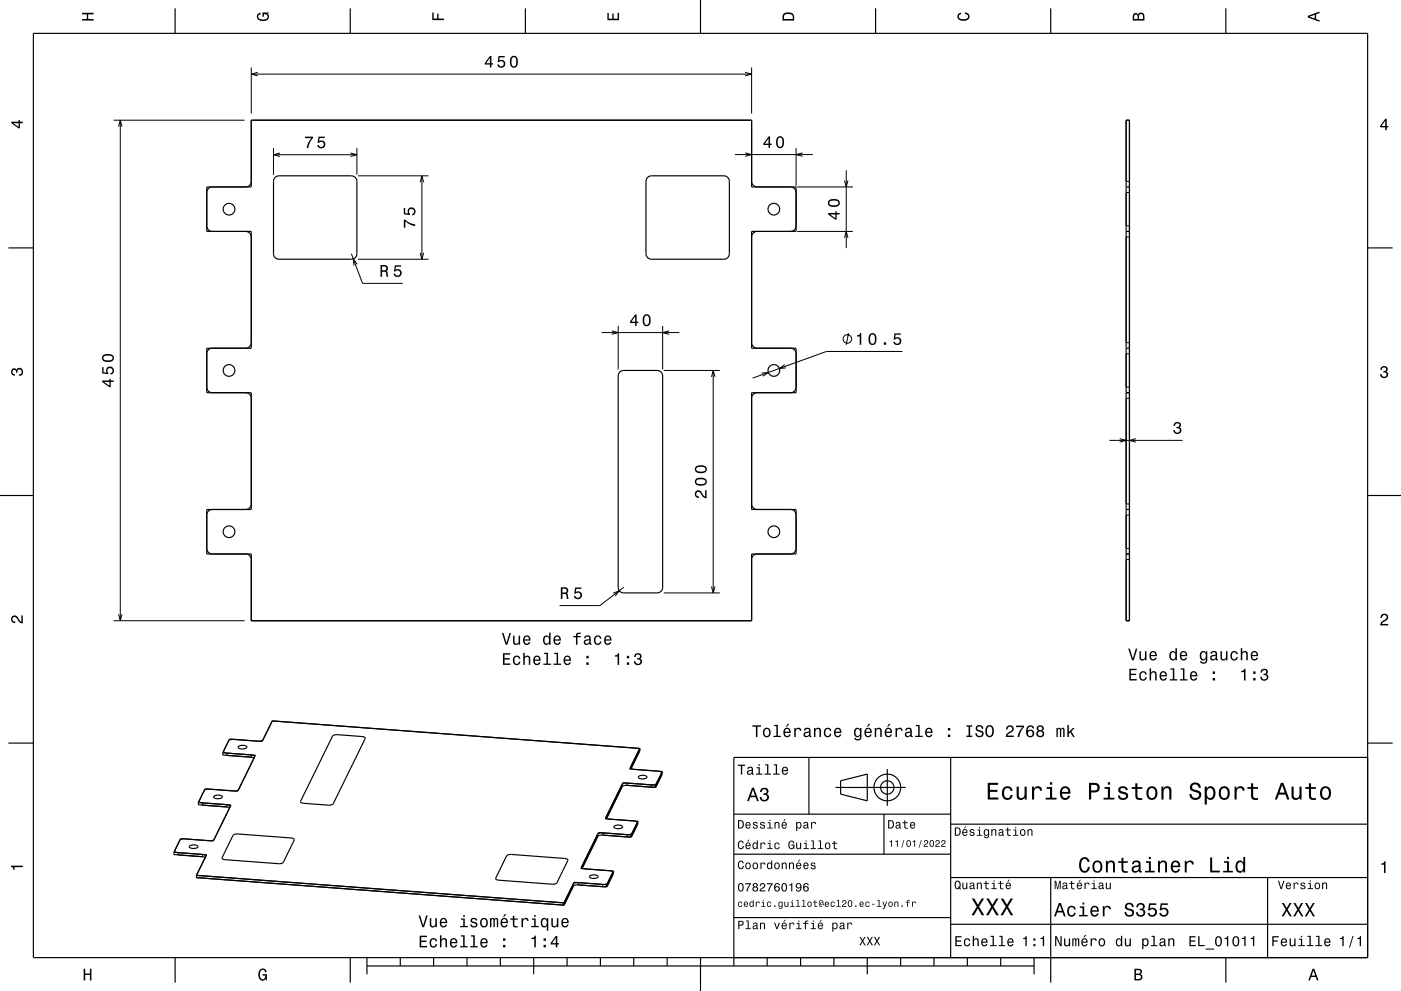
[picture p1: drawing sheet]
<svg xmlns="http://www.w3.org/2000/svg" width="420mm" height="297mm" viewBox="0 0 420 297" stroke-linecap="round" stroke-linejoin="round" font-family="sans-serif">
<g fill="none" stroke="#000" stroke-width=".3">
<path d="M34.1 36h39.2M35.5 38l.6-2 .5 2M36.1 36v150M75.3 20.2v13.8M75.3 22.2h150M77.3 21.7l-2 .5 2 .5M223.4 21.7l1.9 .5-1.9 .5M225.3 20.2v13.8M82 44.4v8M82 46.4h25M83.9 45.9l-1.9 .5 1.9 .5M105.1 45.9l1.9 .5-1.9 .5"/>
<path d="M107 44.4v8M107.3 52.7h21.2M126 54.6l.5-1.9 .5 1.9M126.5 52.7v25M220.3 46.3h23.4M223.4 45.8l1.9 .5-1.9 .5M238.7 44.3v11.4M239 56h16.7M240.6 45.8l-1.9 .5 1.9 .5M253.2 54.1l.5 1.9 .5-1.9M253.7 51v23.4M337.6 54.4h1"/>
<path d="M337.6 57.7h1M105.3 76l3.4 8.9h12.1M107.1 79.2l-1.2-1.6 .2 2M107.3 77.7h21.2M126 75.8l.5 1.9 .5-1.9M239 69.4h16.7M253.2 71.3l.5-1.9 .5 1.9M337.6 67.7h1M337.6 71h1M180.3 99.7h23.4M183.4 99.2l1.9 .5-1.9 .5M185.3 97.7v13"/>
<path d="M198.7 97.7v13M200.6 99.2l-1.9 .5 1.9 .5M254.4 99.8l-.7 3.5M199 111h16.8M213.3 113l.5-2 .5 2M213.8 111v66.7M228.4 111.8l1.9-.2-1.6 1.2M235.3 109.3l-1.7 1.1 2-.1M270.6 105.3h-22.9l-22.1 8M337.6 102.7h1M337.6 106h1M337.6 116h1"/>
<path d="M337.6 119.4h1M332.6 132h21.9M335.7 131.5l1.9 .5-1.9 .5M340.5 131.5l-1.9 .5 1.9 .5M337.6 151h1M337.6 154.4h1M183.8 177.8l1.9-.8-1.3 1.6M187 176l-7.2 5.5h-12.1M199 177.7h16.8M213.3 175.8l.5 1.9 .5-1.9M337.6 164.4h1M337.6 167.7h1"/>
<path d="M34.1 186h39.2M35.5 184.1l.6 1.9 .5-1.9M68 225.7v.7M75.3 226.2l.1 .7M186.5 235.1v.7M188 234.7v.7M189 230v.2M195.3 235.2v.7M196.8 234.8v.7M198.3 231.7v.7M53.4 255.5v.7M60.7 240.6v.7"/>
<path d="M60.7 256.1v.7M68 241.2v.6M174.4 259.8v.2M179.2 250v.7M180.7 249.6v.7M181.7 244.9v.2M188 250.1v.7M189.5 249.7v.7M191 246.6v.7M171.9 264.9v.7M173.3 264.5v.7M180.7 265.1v.6"/>
<path d="M182.1 264.6l.1 .7M183.7 261.6v.6"/>
<circle cx="254" cy="101.6" r="1.28"/>
</g>
<g fill="none" stroke="#000" stroke-width=".35">
<path d="M10 10h400v277h-400zM52.5 2.5v7.5M105 2.5v7.5M157.5 2.5v7.5M210 0v10M262.5 2.5v7.5M315 2.5v7.5M367.5 2.5v7.5M75.3 36h150v20h13.4v13.4h-13.4v35h13.4v13.3h-13.4v35h13.4v13.3h-13.4v20h-150v-20h-13.3v-13.3h13.3v-35h-13.3v-13.3h13.3v-35h-13.3v-13.4h13.3zM337.6 36h1v150h-1zM63.7 56a1.67 1.67 0 0 0-1.7 1.7M75.3 54.4a1.67 1.67 0 0 1-1.6 1.6"/>
<path d="M82.5 53.1l1.2-.4h21.6a1.67 1.67 0 0 1 1.7 1.7v21.6a1.67 1.67 0 0 1-1.7 1.7h-21.6a1.67 1.67 0 0 1-1.7-1.7v-21.6zM194.2 53.1l1.1-.4h21.7a1.67 1.67 0 0 1 1.7 1.7v21.6a1.67 1.67 0 0 1-1.7 1.7h-21.7a1.67 1.67 0 0 1-1.6-1.7v-21.6zM225.3 54.4a1.67 1.67 0 0 0 1.7 1.6M237 56a1.66 1.66 0 0 1 1.7 1.7M337.6 56h1M2.5 74.3h7.5M62 67.7a1.67 1.67 0 0 0 1.7 1.7M73.7 69.4a1.67 1.67 0 0 1 1.6 1.6M227 69.4a1.67 1.67 0 0 0-1.7 1.6M238.7 67.7a1.67 1.67 0 0 1-1.7 1.7M337.6 69.4h1M410 74.3h7.5"/>
<path d="M62 116a1.67 1.67 0 0 0 1.7 1.7M63.7 104.4a1.67 1.67 0 0 0-1.7 1.6M73.7 117.7a1.67 1.67 0 0 1 1.6 1.7M75.3 102.7a1.67 1.67 0 0 1-1.6 1.7M185.9 111.5l1.1-.5h10a1.67 1.67 0 0 1 1.7 1.7v63.3a1.67 1.67 0 0 1-1.7 1.7h-10a1.67 1.67 0 0 1-1.7-1.7v-63.3zM225.3 102.7a1.67 1.67 0 0 0 1.7 1.7M227 117.7a1.67 1.67 0 0 0-1.7 1.7M237 104.4a1.67 1.67 0 0 1 1.7 1.6M238.7 116a1.67 1.67 0 0 1-1.7 1.7M337.6 117.7h1M337.6 104.4h1M0 148.5h10"/>
<path d="M63.7 152.7a1.67 1.67 0 0 0-1.7 1.7M75.3 151a1.67 1.67 0 0 1-1.6 1.7M225.3 151a1.67 1.67 0 0 0 1.7 1.7M237 152.7a1.67 1.67 0 0 1 1.7 1.7M337.6 152.7h1M410 148.5h10M62 164.4a1.67 1.67 0 0 0 1.7 1.6M73.7 166a1.66 1.66 0 0 1 1.6 1.7M227 166a1.67 1.67 0 0 0-1.7 1.7M238.7 164.4a1.67 1.67 0 0 1-1.7 1.6M337.6 166h1M2.5 222.7h7.5"/>
<path d="M62.7 236.5l-.9 .1-.6 .3M64.2 238.6l1.5-.3a.67 .67 0 0 1 .9 .7 1.82 1.82 0 0 1-2.5-.2zM66.8 225.6v.7l8.6 .6 .8 .3M66.8 225.6l9.8 .7-5.3 10.8-9.8-.7-2 4.1M67 225.1a.68 .68 0 0 0 1 .6M70 221.6l-.9 .1-.6 .3M71.5 223.7a1.83 1.83 0 0 1 2.5 .3 1.9 1.9 0 0 1-2.6-.1zM71.5 236.6l-.5 .4h-1M75.3 226.2l.2 .1a.59 .59 0 0 1 .8 .6M78.8 221.7l-.5 .3-.9 .1M99.8 220.5l1.1-.3 7.8 .6a.59 .59 0 0 1 .8 .5l-9.7 19.7-1.1 .3-7.8-.6a.59 .59 0 0 1-.8-.6zM188 234.7l-1 .1-.5 .3"/>
<path d="M189 230a.67 .67 0 0 0 1 .6M191.4 232.7a1.83 1.83 0 0 1 2.6 .2 1.9 1.9 0 0 1-2.7 0zM191.8 224.3l-110.2-8.2-3 6.1-9.8-.7-2 4.1M191.8 224.3v.7l-2.6 5.3M191.8 224.3l-3 6.2 9.8 .7M196.5 235.3l-9.8-.7-5.3 10.8 9.8 .7M196.5 235.3l.1 .7M196.6 236l-8.6-.6-1.3 .2-4.8 9.7M196.8 234.8l-.5 .3-1 .1M196.8 235.5l-.5 .3-1 .1M197.3 231.1h.2a.59 .59 0 0 1 .8 .6M198.6 231.2v.7l-2 4.1"/>
<path d="M198.6 231.2l-2.1 4.1M242.5 227v17M250.5 236h21M252 234l8-2v8l-8-2zM266 230.5v11M285 227v60M410 222.7h7.5M410 227h-190v62.5M52.1 255.4v.7l8.6 .7 .8 .2M52.1 255.4l9.8 .8-3 6.1M52.4 254.9a.67 .67 0 0 0 1 .6M55.4 251.4l-1 .1-.5 .3"/>
<path d="M56.9 253.5l1.5-.3a.67 .67 0 0 1 .9 .7 1.83 1.83 0 0 1-2.6-.2zM59.5 240.5v.7l8.5 .6 .9 .3M59.5 240.5l9.8 .8-5.3 10.8-9.8-.8-2.1 4.1M59.7 240a.68 .68 0 0 0 1 .6M60.7 256.1h.2a.59 .59 0 0 1 .8 .6M64.2 251.5l-.5 .4-1 .1M68 241.2h.2a.59 .59 0 0 1 .8 .6M69.9 250.3l1.4-.4 16.1 1.3a.59 .59 0 0 1 .8 .5l-3.3 6.7-.5 .4h-.9l-16.2-1.2a.59 .59 0 0 1-.7-.6zM151.9 256.4l1.5-.3 16.1 1.2a.59 .59 0 0 1 .7 .6l-3.2 6.7-.6 .3-.9 .1-16.1-1.2a.59 .59 0 0 1-.8-.6zM174.4 259.8a.67 .67 0 0 0 .9 .6M180.7 249.6l-1 .1-.5 .3M181.7 244.9a.67 .67 0 0 0 1 .6"/>
<path d="M184.2 247.6l1.4-.3a.67 .67 0 0 1 1 .7 1.83 1.83 0 0 1-2.6-.2zM189.2 250.2l-9.8-.7-5.3 10.8 9.8 .7M189.2 250.2v.7M189.2 250.9l-8.5-.6-1.3 .2-4.9 9.7M189.5 249.7l-.6 .4h-.9M189.5 250.4l-.5 .3-1 .1M190 246l.2 .1a.59 .59 0 0 1 .8 .5M191.2 246.1v.7l-2 4.1M191.2 246.1l-2 4.1M220 244h65M220 256h65M265 244v12"/>
<path d="M285 247h125M58.9 262.3v.7l110.2 8.3M58.9 262.3l110.2 8.3M169.1 270.6v.7M173.3 264.5l-.9 .1-.5 .3M176.8 262.5l1.5-.3a.67 .67 0 0 1 .9 .7 1.82 1.82 0 0 1-2.5-.2zM181.9 265.2l-9.8-.8-3 6.2M181.9 265.2v.6M181.9 265.8l-8.6-.6-1.1 .1-.3 .3-2.8 5.7M182.1 264.6l-.5 .4-.9 .1M182.2 265.3l-.6 .4h-.9M182.7 260.9l.2 .1a.6 .6 0 0 1 .8 .6"/>
<path d="M183.9 261v.7l-2 4.1M183.9 261l-2 4.2M220 275h65M285 277h125M285 263h125M315 263v31.5M380 263v24M52.5 287v7.5M105 287v7.5M110 289.5h200M110 287v5M120 287v2.5"/>
<path d="M130 287v2.5M140 287v2.5M150 287v2.5M160 287v5M170 287v2.5M180 287v2.5M190 287v2.5M200 287v2.5M210 287v10M230 287v2.5M240 287v2.5M250 287v2.5"/>
<path d="M260 287v5M270 287v2.5M280 287v2.5M290 287v2.5M300 287v2.5M310 287v5M367.5 287v7.5"/>
<circle cx="68.7" cy="62.7" r="1.75"/>
<circle cx="232" cy="62.7" r="1.75"/>
<circle cx="68.7" cy="111" r="1.75"/>
<circle cx="232" cy="111" r="1.75"/>
<circle cx="68.7" cy="159.4" r="1.75"/>
<circle cx="232" cy="159.4" r="1.75"/>
<circle cx="266" cy="236" r="4"/>
<circle cx="266" cy="236" r="2"/>
</g>
<g fill="#000">
<path d="M24.6 3.8h3.5v.5h-1.7v1.4h1.7v.5h-3.5v-.5h1.4v-1.4h-1.4z" fill-rule="evenodd"/>
<path d="M77.3 4.2l.8-.4v.5l-.3 .1a.68 .68 0 0 0-.4 .6 .68 .68 0 0 0 .4 .6 1.68 1.68 0 0 0 2.4-.6 .93 .93 0 0 0-1.1-.8v.8h-.4v-1.3h1.9v.3l-.5 .1 .4 .4a1.19 1.19 0 0 1-.9 1.7 1.9 1.9 0 0 1-2.6-1.3z" fill-rule="evenodd"/>
<path d="M129.6 3.8h.4v1.8h1.1v-1.5h.4v1.5h1.6v.4h-3.5z" fill-rule="evenodd"/>
<path d="M182.1 3.9h.4v1.7h1.1v-1.6h.4v1.6h1.2v-1.8h.4v2.3h-3.5z" fill-rule="evenodd"/>
<path d="M235 4a2.21 2.21 0 0 0-.4 2.2h3.5v-1.2a1.92 1.92 0 0 0-3.1-1zM235.3 4.4l.4-.2a1.45 1.45 0 0 1 2 .8v.7h-2.7l.1-1z" fill-rule="evenodd"/>
<path d="M287.3 4.2l.8-.4v.4l-.3 .1a.66 .66 0 0 0-.4 .6 .66 .66 0 0 0 .4 .6 1.69 1.69 0 0 0 2.5-.5 .9 .9 0 0 0-1-.8v-.5a1.24 1.24 0 0 1 1.4 1.1 1.24 1.24 0 0 1-1.1 1.4 1.93 1.93 0 0 1-2.6-1.2z" fill-rule="evenodd"/>
<path d="M339.8 4.2l-.2 2h3.5v-1.4a.98 .98 0 0 0-.7-1 .98 .98 0 0 0-1.2 .6 .84 .84 0 0 0-1.4-.2zM340.1 4.5l.4-.1 .4 .1 .1 1.2h-1zM341.6 4.4l.4-.2a.58 .58 0 0 1 .7 .7v.8h-1.2z" fill-rule="evenodd"/>
<path d="M392.1 4.7v.6l3.5 1.2v-.4l-1-.4v-1.4l1-.4v-.4zM392.6 5l1.5-.5v1z" fill-rule="evenodd"/>
<path d="M3.4 36.5v.4l2.1 1.6h.5v-1.6h.8v-.4h-.8v-.5h-.4v.5zM4 36.9h1.6v1.1z" fill-rule="evenodd"/>
<path d="M146.9 16.8l-1.6 2.1v.4h1.6v.9h.4v-.9h.5v-.4h-.5v-2.1zM146.9 17.4v1.5h-1.1zM149.5 16.8l-.3 1.8h.4a.8 .8 0 0 1 1.2-.2 .8 .8 0 0 1-.1 1.3 .8 .8 0 0 1-1.2-.4h-.4a1.21 1.21 0 0 0 1.5 1.1 1.21 1.21 0 0 0 .8-1.7 1.21 1.21 0 0 0-1.8-.6l.2-.9h1.5v-.4zM153.2 17.2a2.02 2.02 0 0 0 .9 3.1 2.03 2.03 0 0 0 .9-3.2 1.11 1.11 0 0 0-1.8 .1zM153.7 17.2h.7a2.38 2.38 0 0 1 0 2.6h-.7a2.37 2.37 0 0 1 0-2.6z" fill-rule="evenodd"/>
<path d="M415.3 35.6l-1.6 2.1v.5h1.6v.8h.4v-.8h.5v-.4h-.5v-2.2zM415.3 36.2v1.6h-1.1z" fill-rule="evenodd"/>
<path d="M91.4 41v.4h2a5.2 5.2 0 0 0-1.5 3h.5a5.3 5.3 0 0 1 1.4-3v-.4zM95.5 41l-.3 1.8h.4a.8 .8 0 0 1 1.2-.2 .8 .8 0 0 1 0 1.2 .8 .8 0 0 1-1.2-.3h-.5a1.21 1.21 0 0 0 1.5 1 1.21 1.21 0 0 0 .8-1.6 1.21 1.21 0 0 0-1.7-.6l.1-.9h1.6v-.4z" fill-rule="evenodd"/>
<path d="M230.4 40.9l-1.5 2.1v.5h1.5v.8h.5v-.8h.5v-.4h-.5v-2.2zM230.4 41.5v1.6h-1.1zM233 41.3a2.02 2.02 0 0 0 .9 3.1 2.03 2.03 0 0 0 .9-3.1 1.11 1.11 0 0 0-1.8 0zM233.5 41.3h.7a2.37 2.37 0 0 1 0 2.6h-.7a2.37 2.37 0 0 1 0-2.6z" fill-rule="evenodd"/>
<path d="M121.1 65.8v2.4h.4v-1.9a5.2 5.2 0 0 0 3 1.5v-.5a5.2 5.2 0 0 1-3-1.5zM121.1 62.3v1.9l1.8 .3v-.4a.8 .8 0 0 1-.2-1.3 .8 .8 0 0 1 1.2 .1 .8 .8 0 0 1-.3 1.2v.5a1.21 1.21 0 0 0 1-1.5 1.21 1.21 0 0 0-1.6-.8 1.21 1.21 0 0 0-.6 1.7l-.9-.1v-1.6z" fill-rule="evenodd"/>
<path d="M248.3 63.8v.5l2.1 1.5h.4v-1.5h.9v-.5h-.9v-.5h-.4v.5zM248.9 64.3h1.5v1.1zM248.6 59.9a1.13 1.13 0 0 0-.4 1.2 1.13 1.13 0 0 0 1 .9 1.9 1.9 0 0 0 2.6-1.2 2.04 2.04 0 0 0-3.2-.9zM248.7 60.5a2.38 2.38 0 0 1 2.6 0v.7a2.38 2.38 0 0 1-2.6 0z" fill-rule="evenodd"/>
<path d="M114.1 79.4v3.5h.5v-1.4h1l.3 1.4h.5l-.3-1.5-.3-.2a.97 .97 0 0 0 .5-1.1 .97 .97 0 0 0-1-.7zM114.6 79.9h.5a.6 .6 0 0 1 .7 .6 .6 .6 0 0 1-.7 .5h-.5z" fill-rule="evenodd"/>
<path d="M118.4 79.5h1.8v.4h-1.5l-.1 1a1.21 1.21 0 0 1 1.7 .5 1.21 1.21 0 0 1-.8 1.7 1.21 1.21 0 0 1-1.5-1.1h.5a.8 .8 0 0 0 1.2 .4 .8 .8 0 0 0 0-1.3 .8 .8 0 0 0-1.2 .3h-.4z" fill-rule="evenodd"/>
<path d="M190.4 94.3l-1.5 2.1v.4h1.5v.9h.5v-.9h.5v-.4h-.5v-2.1zM190.4 94.8v1.6h-1.1zM193 94.6a2.02 2.02 0 0 0 .9 3.2 2.04 2.04 0 0 0 .9-3.2 1.11 1.11 0 0 0-1.8 0zM193.5 94.7h.7a2.37 2.37 0 0 1 0 2.6h-.7a2.38 2.38 0 0 1 0-2.6z" fill-rule="evenodd"/>
<path d="M3.6 110.6a.86 .86 0 0 1 1.4 .2 1.12 1.12 0 0 1 1.5-.4 1.12 1.12 0 0 1 .3 1.6l-.5 .6-.6 .1v-.5a.72 .72 0 0 0 .9-.6 .72 .72 0 0 0-.8-.8 .72 .72 0 0 0-.6 .9h-.4a.62 .62 0 0 0-.4-.8 .62 .62 0 0 0-.8 .5 .62 .62 0 0 0 .5 .7h.4l-.1 .5a1.17 1.17 0 0 1-1-.7 1.17 1.17 0 0 1 .2-1.3z" fill-rule="evenodd"/>
<path d="M30.6 114v.5l2.2 1.5h.4v-1.5h.9v-.5h-.9v-.5h-.4v.5zM31.2 114.5h1.6v1.1zM30.6 110v1.9l1.9 .3v-.4a.8 .8 0 0 1-.2-1.3 .8 .8 0 0 1 1.2 .1 .8 .8 0 0 1-.3 1.2v.5a1.21 1.21 0 0 0 1-1.5 1.21 1.21 0 0 0-1.6-.8 1.21 1.21 0 0 0-.6 1.7l-.9-.1v-1.6zM31 106.4a1.13 1.13 0 0 0-.4 1.2 1.13 1.13 0 0 0 1 .8 1.9 1.9 0 0 0 2.6-1.1 2.03 2.03 0 0 0-3.2-.9zM31 107a2.37 2.37 0 0 1 2.7 0v.6a2.38 2.38 0 0 1-2.7 0z" fill-rule="evenodd"/>
<path d="M256.9 100.5v.3h.8v2.5h.5v-3.5h-.3a.77 .77 0 0 1-1 .7zM260.7 100.3a2.02 2.02 0 0 0 .9 3.1 2.03 2.03 0 0 0 .9-3.1 1.11 1.11 0 0 0-1.8 0zM261.2 100.3h.7a2.38 2.38 0 0 1 0 2.6h-.7a2.37 2.37 0 0 1 0-2.6zM265 102.6v.7h.6v-.7zM268.2 99.9l-.3 1.9h.4a.8 .8 0 0 1 1.2-.3 .8 .8 0 0 1 0 1.3 .8 .8 0 0 1-1.2-.4h-.5a1.21 1.21 0 0 0 1.5 1.1 1.21 1.21 0 0 0 .8-1.7 1.21 1.21 0 0 0-1.7-.5l.1-1h1.5v-.4z" fill-rule="evenodd"/>
<path d="M414.1 110a1.01 1.01 0 0 1 1.5-.2 1.01 1.01 0 0 1 0 1.6 1.12 1.12 0 0 1 .4 1.5 1.12 1.12 0 0 1-1.6 .3l-.6-.5-.1-.6h.5a.72 .72 0 0 0 .7 .9 .72 .72 0 0 0 .7-.8 .72 .72 0 0 0-.9-.6v-.4a.62 .62 0 0 0 .8-.4 .62 .62 0 0 0-.5-.8 .62 .62 0 0 0-.7 .5v.4h-.5z" fill-rule="evenodd"/>
<path d="M352.1 126.8a1.01 1.01 0 0 1 1.5-.2 1.01 1.01 0 0 1 0 1.5 1.12 1.12 0 0 1 .4 1.6 1.12 1.12 0 0 1-1.6 .3l-.6-.6-.1-.5h.5a.72 .72 0 0 0 .7 .9 .72 .72 0 0 0 .7-.8 .72 .72 0 0 0-.9-.6v-.4a.62 .62 0 0 0 .8-.4 .62 .62 0 0 0-.4-.8 .62 .62 0 0 0-.8 .5v.3h-.5z" fill-rule="evenodd"/>
<path d="M208.6 147.2a1.2 1.2 0 0 0-.2 1.4 1.2 1.2 0 0 0 1.2 .6v-.4a.7 .7 0 0 1-.9-.5 .7 .7 0 0 1 .5-.9 .7 .7 0 0 1 .9 .5l.1 .3a1.63 1.63 0 0 0 1.6 1.1v-2.4h-.4v1.9l-.5-.3-.7-1.2a1.1 1.1 0 0 0-1.6-.1zM208.7 143.5a1.13 1.13 0 0 0-.4 1.2 1.13 1.13 0 0 0 1 .8 1.9 1.9 0 0 0 2.6-1.1 2.04 2.04 0 0 0-3.2-.9zM208.8 144a2.37 2.37 0 0 1 2.6 0v.7a2.38 2.38 0 0 1-2.6 0zM208.7 139.7a1.13 1.13 0 0 0-.4 1.2 1.13 1.13 0 0 0 1 .9 1.9 1.9 0 0 0 2.6-1.2 2.04 2.04 0 0 0-3.2-.9zM208.8 140.3a2.37 2.37 0 0 1 2.6 0v.7a2.38 2.38 0 0 1-2.6 0z" fill-rule="evenodd"/>
<path d="M168.1 176v3.5h.5v-1.5l1.1 .1 .3 1.4h.5l-.3-1.5-.3-.2a.97 .97 0 0 0 .4-1.1 .97 .97 0 0 0-1-.7zM168.6 176.4h.6a.6 .6 0 0 1 .7 .6 .6 .6 0 0 1-.8 .6h-.5z" fill-rule="evenodd"/>
<path d="M172.4 176.1h1.9v.4h-1.5l-.2 .9a1.21 1.21 0 0 1 1.8 .6 1.21 1.21 0 0 1-.9 1.6 1.21 1.21 0 0 1-1.5-1h.5a.8 .8 0 0 0 1.2 .3 .8 .8 0 0 0 .1-1.2 .8 .8 0 0 0-1.2 .2h-.5z" fill-rule="evenodd"/>
<path d="M3.6 184.7a1.22 1.22 0 0 1 2 .8l.8 .8v-1.9h.4v2.4a2.76 2.76 0 0 1-2-1.8 .69 .69 0 0 0-1.1 .5 .69 .69 0 0 0 .9 .8v.4a1.19 1.19 0 0 1-1.2-.6 1.19 1.19 0 0 1 .2-1.4z" fill-rule="evenodd"/>
<path d="M150.8 195.8v3.5h2.2v-.5h-1.8v-1.1h1.6v-.5h-1.6v-1h1.8v-.4zM154.1 196.8a1.45 1.45 0 0 0-.3 1.7 1.45 1.45 0 0 0 1.5 .8l.6-.6 .1-.4h-.4l-.4 .6a1.02 1.02 0 0 1-1-1 1.02 1.02 0 0 1 1-1l.4 .6h.4a1.09 1.09 0 0 0-.8-1 1.09 1.09 0 0 0-1.1 .3zM156.9 195.6v3.7h.4v-1.6a.63 .63 0 0 1 .4-.8 .63 .63 0 0 1 .8 .4v2h.5v-1.8a.88 .88 0 0 0-.6-1 .88 .88 0 0 0-1.1 .4v-1.3zM160.1 196.8a1.45 1.45 0 0 0-.2 1.7 1.45 1.45 0 0 0 1.4 .8l.7-.8h-.4l-.6 .5a.75 .75 0 0 1-.7-1h1.8a1.16 1.16 0 0 0-.5-1.3 1.16 1.16 0 0 0-1.5 .1zM160.5 197.1l.2-.2a.67 .67 0 0 1 .7 .1 .67 .67 0 0 1 .2 .7h-1.3zM163.1 195.6v.4h.7v2.9h-.9v.4h2.3v-.4h-.9v-3.3zM166.2 195.6v.4h.7v2.9h-1v.4h2.3v-.4h-.9v-3.3zM169.2 196.8a1.46 1.46 0 0 0-.2 1.7 1.46 1.46 0 0 0 1.4 .8l.7-.8h-.4l-.6 .5a.75 .75 0 0 1-.7-1h1.8a1.17 1.17 0 0 0-.5-1.3 1.17 1.17 0 0 0-1.5 .1zM169.6 197.1l.2-.2a.67 .67 0 0 1 .7 .1 .67 .67 0 0 1 .2 .7h-1.3zM175.8 198.5v.8h.7v-.8zM175.8 196.6v.7h.7v-.7z" fill-rule="evenodd"/>
<path d="M150.5 189.7l1.1 3.5h.5l1.1-3.5h-.5l-.9 3-.9-3zM153.8 190.5v1.8a.89 .89 0 0 0 .6 1 .89 .89 0 0 0 1.1-.5v.4h.4v-2.7h-.4v1.6a.64 .64 0 0 1-.4 .7 .64 .64 0 0 1-.8-.3v-2zM157.1 190.8a1.45 1.45 0 0 0-.3 1.6 1.45 1.45 0 0 0 1.5 .8l.7-.8h-.5l-.5 .5a.76 .76 0 0 1-.7-.9h1.7a1.16 1.16 0 0 0-.5-1.4 1.16 1.16 0 0 0-1.4 .2zM157.5 191l.2-.1a.67 .67 0 0 1 .7 .1 .67 .67 0 0 1 .2 .6h-1.3zM163.1 190.8a1.49 1.49 0 0 0-.3 1.5 1.49 1.49 0 0 0 1.3 1l.5-.5v.4h.5v-3.6h-.5v1.3a.89 .89 0 0 0-1.5-.1zM163.4 191.1a.62 .62 0 0 1 .7-.3 .62 .62 0 0 1 .4 .6 .91 .91 0 0 1 .1 1 .91 .91 0 0 1-1 .4l-.3-.5zM166.2 190.8a1.45 1.45 0 0 0-.2 1.6 1.45 1.45 0 0 0 1.4 .8l.7-.8h-.4l-.6 .5a.76 .76 0 0 1-.7-.9h1.7a1.16 1.16 0 0 0-.4-1.4 1.16 1.16 0 0 0-1.5 .2zM166.6 191l.2-.1a.67 .67 0 0 1 .7 .1 .67 .67 0 0 1 .2 .6h-1.3zM171.9 190.6v.4h.8v2.2h.4v-2.2h1v-.4h-1v-.4l1-.2v-.4a.95 .95 0 0 0-1 0 .95 .95 0 0 0-.4 1zM175.4 190.6l-.3 .7h.4a.55 .55 0 0 1 .7-.5 .55 .55 0 0 1 .4 .7l-.2 .1a.91 .91 0 0 0-1.3 .5 .91 .91 0 0 0 .7 1.2l.9-.4 .1 .3h.6v-.3l-.3-.1v-1.6a1.02 1.02 0 0 0-.7-.8 1.02 1.02 0 0 0-1 .2zM175.5 192.2l1.1-.4a.77 .77 0 0 1-.2 .9 .77 .77 0 0 1-.8 .1zM178.4 190.8a1.45 1.45 0 0 0-.3 1.7 1.45 1.45 0 0 0 1.5 .7l.6-.5 .1-.5h-.4l-.5 .7a1.02 1.02 0 0 1-.9-1 1.02 1.02 0 0 1 1-1.1l.3 .6h.5a1.09 1.09 0 0 0-.8-1 1.09 1.09 0 0 0-1.1 .4zM181.4 190.8a1.45 1.45 0 0 0-.3 1.6 1.45 1.45 0 0 0 1.5 .8l.7-.8h-.5l-.6 .5a.76 .76 0 0 1-.7-.9h1.8a1.16 1.16 0 0 0-.5-1.4 1.16 1.16 0 0 0-1.4 .2zM181.7 191l.2-.1a.67 .67 0 0 1 .7 .1 .67 .67 0 0 1 .3 .6h-1.4z" fill-rule="evenodd"/>
<path d="M184.3 196.4v.4h.8v2.5h.5v-3.6h-.3a.77 .77 0 0 1-1 .7zM187.9 198.5v.8h.7v-.8zM187.9 196.6v.7h.7v-.7zM190.4 196l-.3 .9h.5a.62 .62 0 0 1 .3-.8 .62 .62 0 0 1 .8 .3 .62 .62 0 0 1-.2 .8h-.5v.4a.72 .72 0 0 1 .9 .5 .72 .72 0 0 1-.4 .9 .72 .72 0 0 1-.9-.5l-.1-.3h-.5a1.18 1.18 0 0 0 1.6 1.2 1.18 1.18 0 0 0 .6-1.9l-.3-.1a1.01 1.01 0 0 0 0-1.5 1.01 1.01 0 0 0-1.5 .1z" fill-rule="evenodd"/>
<path d="M338.2 194.4l1.2 3.5h.5l1.1-3.5h-.5l-.9 3-.9-3zM341.6 195.2v1.8a.89 .89 0 0 0 .6 .9 .89 .89 0 0 0 1.1-.4v.4h.4v-2.7h-.4v1.5a.65 .65 0 0 1-.4 .8 .65 .65 0 0 1-.8-.3l-.1-2zM344.9 195.5a1.45 1.45 0 0 0-.3 1.6 1.45 1.45 0 0 0 1.5 .8l.7-.8h-.5l-.6 .5a.76 .76 0 0 1-.7-.9h1.8a1.17 1.17 0 0 0-.5-1.4 1.17 1.17 0 0 0-1.4 .2zM345.2 195.7l.2-.2a.67 .67 0 0 1 .7 .1 .67 .67 0 0 1 .3 .7h-1.4zM350.8 195.5a1.49 1.49 0 0 0-.2 1.5 1.49 1.49 0 0 0 1.2 .9l.6-.4v.4h.4v-3.6h-.4v1.3a.89 .89 0 0 0-1.6-.1zM351.2 195.7a.62 .62 0 0 1 .7-.2 .62 .62 0 0 1 .4 .6l.1 .4a.83 .83 0 0 1-.7 1.1 1.19 1.19 0 0 1-.5-1.9zM354 195.5a1.45 1.45 0 0 0-.3 1.6 1.45 1.45 0 0 0 1.5 .8l.7-.8h-.5l-.6 .5a.76 .76 0 0 1-.7-.9h1.8a1.17 1.17 0 0 0-.5-1.4 1.17 1.17 0 0 0-1.4 .2zM354.3 195.7l.2-.2a.67 .67 0 0 1 .7 .1 .67 .67 0 0 1 .3 .7h-1.4zM359.9 195.5a1.49 1.49 0 0 0-.2 1.5 1.49 1.49 0 0 0 1.3 .9l.5-.4a.73 .73 0 0 1-.3 1 .73 .73 0 0 1-1-.4h-.4a1.1 1.1 0 0 0 1.2 .9 1.1 1.1 0 0 0 .9-1.2v-2.6h-.4v.4l-.3-.4a.89 .89 0 0 0-1.3 .3zM360.3 195.7a.63 .63 0 0 1 .7-.2 .63 .63 0 0 1 .4 .6 .92 .92 0 0 1 .1 1 .92 .92 0 0 1-1 .4l-.3-.5zM363.1 195.3l-.2 .7h.4a.55 .55 0 0 1 .7-.6 .55 .55 0 0 1 .3 .8l-.2 .1a.91 .91 0 0 0-1.3 .5 .91 .91 0 0 0 .8 1.2l.9-.5 .1 .3 .5 .1v-.3l-.2-.1v-1.6a1.02 1.02 0 0 0-1.8-.6zM363.3 196.8l1.1-.3a.77 .77 0 0 1-.2 .9 .77 .77 0 0 1-.9 .1zM365.9 195.2v1.8a.89 .89 0 0 0 .6 .9 .89 .89 0 0 0 1.1-.4v.4h.4v-2.7h-.5v1.5a.65 .65 0 0 1-.3 .8 .65 .65 0 0 1-.9-.3v-2zM369.2 195.5a1.45 1.45 0 0 0-.3 1.6 1.45 1.45 0 0 0 1.5 .8l.6-.5 .1-.5h-.4l-.4 .6a1.02 1.02 0 0 1-1-1 1.02 1.02 0 0 1 1-1l.4 .6h.4a1.09 1.09 0 0 0-.8-1 1.09 1.09 0 0 0-1.1 .4zM372 194.3v3.6h.4v-1.6a.63 .63 0 0 1 .4-.8 .63 .63 0 0 1 .8 .4v2h.5v-1.8a.88 .88 0 0 0-.6-1 .88 .88 0 0 0-1.1 .5v-1.3zM375.2 195.5a1.45 1.45 0 0 0-.2 1.6 1.45 1.45 0 0 0 1.4 .8l.7-.8h-.4l-.6 .5a.76 .76 0 0 1-.7-.9h1.8a1.17 1.17 0 0 0-.5-1.4 1.17 1.17 0 0 0-1.5 .2zM375.6 195.7l.2-.2a.67 .67 0 0 1 .7 .1 .67 .67 0 0 1 .2 .7h-1.3z" fill-rule="evenodd"/>
<path d="M414.2 184.2a1.18 1.18 0 0 1 1.9 .3 1.18 1.18 0 0 1-1 1.7l-.8 .8h1.9v.4h-2.4a2.76 2.76 0 0 1 1.8-2 .69 .69 0 0 0-.5-1.1 .69 .69 0 0 0-.8 .9h-.4z" fill-rule="evenodd"/>
<path d="M338.6 200.4v3.5h2.2v-.4h-1.8v-1.2h1.6v-.4h-1.6v-1h1.7v-.5zM341.8 201.5a1.45 1.45 0 0 0-.2 1.7 1.45 1.45 0 0 0 1.5 .8l.6-.6 .1-.4h-.4l-.5 .6a1.02 1.02 0 0 1-.9-1 1.02 1.02 0 0 1 .9-1l.4 .5h.5a1.09 1.09 0 0 0-.8-.9 1.09 1.09 0 0 0-1.2 .3zM344.6 200.3v3.6h.5v-1.5a.64 .64 0 0 1 .4-.8 .64 .64 0 0 1 .8 .3v2h.4v-1.8a.88 .88 0 0 0-.6-.9 .88 .88 0 0 0-1 .4v-1.3zM347.9 201.5a1.45 1.45 0 0 0-.2 1.6 1.45 1.45 0 0 0 1.4 .9l.7-.8h-.4l-.6 .4a.76 .76 0 0 1-.7-.9h1.7a1.16 1.16 0 0 0-.4-1.4 1.16 1.16 0 0 0-1.5 .2zM348.3 201.7l.2-.1a.67 .67 0 0 1 .7 .1 .67 .67 0 0 1 .2 .6h-1.3zM350.9 200.3v.4h.7v2.9h-.9v.3h2.3v-.3h-1v-3.3zM353.9 200.3v.4h.7v2.9h-.9v.3h2.3v-.3h-.9v-3.3zM357 201.5a1.45 1.45 0 0 0-.2 1.6 1.45 1.45 0 0 0 1.4 .9l.7-.8h-.4l-.6 .4a.76 .76 0 0 1-.7-.9h1.8a1.16 1.16 0 0 0-.5-1.4 1.16 1.16 0 0 0-1.5 .2zM357.4 201.7l.2-.1a.67 .67 0 0 1 .7 .1 .67 .67 0 0 1 .2 .6h-1.3zM363.6 203.2v.7h.7v-.7zM363.6 201.2v.8h.7v-.8z" fill-rule="evenodd"/>
<path d="M372.1 201.1v.3h.8v2.5h.5v-3.5h-.4a.77 .77 0 0 1-.9 .7zM375.7 203.2v.7h.7v-.7zM375.7 201.2v.8h.7v-.8zM378.2 200.7l-.3 .9h.4a.62 .62 0 0 1 .4-.8 .62 .62 0 0 1 .8 .3 .62 .62 0 0 1-.2 .8h-.5v.4a.72 .72 0 0 1 .9 .5 .72 .72 0 0 1-.5 .9 .72 .72 0 0 1-.9-.5v-.4h-.5a1.18 1.18 0 0 0 1.5 1.2 1.18 1.18 0 0 0 .6-1.8l-.2-.1a1.01 1.01 0 0 0 0-1.6 1.01 1.01 0 0 0-1.5 .2z" fill-rule="evenodd"/>
<path d="M221.2 229.2v.3h.9v2.7h.4v-2.7h.9v-.3zM224.3 230l-.3 .5h.4a.47 .47 0 0 1 .5-.4 .47 .47 0 0 1 .4 .6l-.2 .1a.78 .78 0 0 0-1.1 .4 .78 .78 0 0 0 .6 1l.8-.3 .1 .2 .5 .1v-.3l-.3-.1v-1.3a.87 .87 0 0 0-.6-.7 .87 .87 0 0 0-.8 .2zM224.4 231.3l.9-.3v.4a.51 .51 0 0 1-.5 .5 .51 .51 0 0 1-.5-.5zM226.8 229.9v.3h.6v1.6h-.8v.4h2v-.4h-.8v-1.9zM227.4 229.1v.4h.4v-.4zM229.4 229.1v.3h.6v2.4h-.8v.4h1.9v-.4h-.8v-2.7zM232 229.1v.3h.6v2.4h-.8v.4h1.9v-.4h-.7v-2.7zM234.6 230.1a1.24 1.24 0 0 0-.2 1.4 1.24 1.24 0 0 0 1.2 .7l.6-.7h-.3l-.6 .4a.64 .64 0 0 1-.5-.8h1.5v-.2a.96 .96 0 0 0-.5-1 .96 .96 0 0 0-1.2 .2zM234.9 230.3l.7-.2 .3 .7h-1.1z" fill-rule="evenodd"/>
<path d="M225.5 217.4v.4h1.1v3.1h.5v-3.1h1v-.4zM229 218.5a1.45 1.45 0 0 0-.2 1.7 1.45 1.45 0 0 0 1.6 .7 1.45 1.45 0 0 0 .7-1.8 1.45 1.45 0 0 0-1.7-.9zM229.3 218.7a.67 .67 0 0 1 .8-.2 .67 .67 0 0 1 .4 .6 .93 .93 0 0 1 .1 1 .93 .93 0 0 1-1 .4 1.37 1.37 0 0 1-.3-1.8zM232.1 217.3v.3h.7v2.9h-1v.4h2.3v-.4h-.9v-3.2zM236.1 216.9l-.5 .9h.3l.7-.9zM235.1 218.5a1.46 1.46 0 0 0-.2 1.6 1.46 1.46 0 0 0 1.4 .8l.7-.8h-.4l-.6 .5a.76 .76 0 0 1-.7-.9h1.8a1.17 1.17 0 0 0-.5-1.4 1.17 1.17 0 0 0-1.5 .2zM235.5 218.7l.2-.2a.67 .67 0 0 1 .7 .1 .67 .67 0 0 1 .2 .7h-1.3zM238.1 218.2v2.7h.5v-1.6a.66 .66 0 0 1 .3-.7 .66 .66 0 0 1 .8 .2l.1 .2h.4a.89 .89 0 0 0-.7-.9 .89 .89 0 0 0-1 .5v-.4zM241.3 218.3l-.3 .7h.4a.55 .55 0 0 1 .7-.6 .55 .55 0 0 1 .4 .8l-.3 .1a.91 .91 0 0 0-1.2 .5 .91 .91 0 0 0 .7 1.2l.9-.5 .1 .3 .6 .1-.3-.6v-1.4a1.02 1.02 0 0 0-.7-.8 1.02 1.02 0 0 0-1 .2zM241.4 219.8l1.1-.3a.77 .77 0 0 1-.2 .9 .77 .77 0 0 1-.9 .1zM244 218.2v2.7h.5v-1.6a.63 .63 0 0 1 .5-.8 .63 .63 0 0 1 .7 .7v1.7h.4v-1.8a.89 .89 0 0 0-.6-1 .89 .89 0 0 0-1.1 .5v-.4zM247.3 218.5a1.45 1.45 0 0 0-.3 1.6 1.45 1.45 0 0 0 1.5 .8l.6-.5 .1-.5h-.4l-.4 .6a1.01 1.01 0 0 1-1-1 1.01 1.01 0 0 1 1-1l.4 .6h.4a1.09 1.09 0 0 0-.7-1 1.09 1.09 0 0 0-1.2 .4zM250.3 218.5a1.46 1.46 0 0 0-.2 1.6 1.46 1.46 0 0 0 1.4 .8l.7-.8h-.4l-.6 .5a.76 .76 0 0 1-.7-.9h1.8a1.17 1.17 0 0 0-.5-1.4 1.17 1.17 0 0 0-1.5 .2zM250.7 218.7l.2-.2a.67 .67 0 0 1 .7 .1 .67 .67 0 0 1 .2 .7h-1.3zM256.3 218.5a1.49 1.49 0 0 0-.3 1.5 1.49 1.49 0 0 0 1.3 .9l.5-.4a.73 .73 0 0 1-.3 1 .73 .73 0 0 1-1-.4h-.4a1.1 1.1 0 0 0 1.3 .9 1.1 1.1 0 0 0 .9-1.2v-2.6h-.5v.4l-.3-.4a.9 .9 0 0 0-1.2 .3zM256.6 218.7a.63 .63 0 0 1 .7-.2 .63 .63 0 0 1 .5 .6 .91 .91 0 0 1 0 1 .91 .91 0 0 1-1 .4l-.3-.5zM260.4 216.9l-.5 .9h.3l.7-.9zM259.4 218.5a1.45 1.45 0 0 0-.2 1.6 1.45 1.45 0 0 0 1.4 .8l.7-.8h-.4l-.6 .5a.76 .76 0 0 1-.7-.9h1.8a1.17 1.17 0 0 0-.5-1.4 1.17 1.17 0 0 0-1.5 .2zM259.8 218.7l.2-.2a.67 .67 0 0 1 .7 .1 .67 .67 0 0 1 .2 .7h-1.3zM262.2 218.2v2.7h.5v-1.6a.63 .63 0 0 1 .4-.8 .63 .63 0 0 1 .8 .4v2h.4v-1.8a.89 .89 0 0 0-.6-1 .89 .89 0 0 0-1 .5v-.4zM266.5 216.9l-.5 .9h.3l.7-.9zM265.5 218.5a1.46 1.46 0 0 0-.3 1.6 1.46 1.46 0 0 0 1.5 .8l.7-.8h-.5l-.5 .5a.76 .76 0 0 1-.7-.9h1.7a1.17 1.17 0 0 0-.5-1.4 1.17 1.17 0 0 0-1.4 .2zM265.8 218.7l.3-.2a.67 .67 0 0 1 .6 .1 .67 .67 0 0 1 .3 .7h-1.3zM268.5 218.2v2.7h.4v-1.6a.66 .66 0 0 1 .4-.7 .66 .66 0 0 1 .8 .2v.2h.5a.89 .89 0 0 0-.7-.9 .89 .89 0 0 0-1 .5v-.4zM271.6 218.3l-.2 .7h.4a.55 .55 0 0 1 .6-.6 .55 .55 0 0 1 .4 .8l-.2 .1a.91 .91 0 0 0-1.3 .5 .91 .91 0 0 0 .8 1.2l.8-.5 .1 .3 .6 .1-.3-.6v-1.4a1.02 1.02 0 0 0-.6-.8 1.02 1.02 0 0 0-1.1 .2zM271.8 219.8l1.1-.3a.77 .77 0 0 1-.2 .9 .77 .77 0 0 1-.9 .1zM274.6 217.3v.3h.7v2.9h-1v.4h2.3v-.4h-.9v-3.2zM277.6 218.5a1.45 1.45 0 0 0-.2 1.6 1.45 1.45 0 0 0 1.4 .8l.7-.8h-.4l-.6 .5a.76 .76 0 0 1-.7-.9h1.8a1.16 1.16 0 0 0-.5-1.4 1.16 1.16 0 0 0-1.5 .2zM278 218.7l.2-.2a.67 .67 0 0 1 .7 .1 .67 .67 0 0 1 .2 .7h-1.3zM284.2 220.1v.8h.7v-.8zM284.2 218.2v.7h.7v-.7zM289.7 217.4v.4h.7v2.7h-.7v.4h1.8v-.4h-.7v-2.7h.7v-.4zM292.8 217.6a1.09 1.09 0 0 0-.2 1.3 1.09 1.09 0 0 0 1.3 .5 .64 .64 0 0 1 .4 .9 .64 .64 0 0 1-1 .2l-.5-.8h-.4a1.21 1.21 0 0 0 1.5 1.3 1.21 1.21 0 0 0 .7-1.8l-.8-.3a.72 .72 0 0 1-.8-.6 .7 .7 0 0 1 .7-.6 .7 .7 0 0 1 .6 .7h.5a1.19 1.19 0 0 0-.7-1.1 1.19 1.19 0 0 0-1.3 .3zM295.7 217.8a2.03 2.03 0 0 0 1 3.2 2.03 2.03 0 0 0 .9-3.2 1.17 1.17 0 0 0-1.9 0zM296.3 217.8l.4-.1a1.66 1.66 0 0 1 0 2.9 1.68 1.68 0 0 1-.4-2.8zM301.9 217.7l-.3 .9h.5a.71 .71 0 0 1 .5-.8 .71 .71 0 0 1 .8 .5 .71 .71 0 0 1-.5 .8l-.3 .2a1.62 1.62 0 0 0-1.1 1.6h2.4v-.4h-1.9l.9-.8a1.17 1.17 0 0 0 .9-1.7 1.17 1.17 0 0 0-1.9-.3zM304.6 217.5v.4h1.9a5.2 5.2 0 0 0-1.4 3h.5a5.3 5.3 0 0 1 1.4-3v-.4zM308.1 217.6a2.4 2.4 0 0 0 .2 3.3 1.16 1.16 0 0 0 1.5-.4 1.16 1.16 0 0 0-.1-1.5 1.16 1.16 0 0 0-1.6 0 1.02 1.02 0 0 1 .8-1.2l.5 .1 .2 .4h.4a1.12 1.12 0 0 0-.7-.9 1.12 1.12 0 0 0-1.2 .2zM308.1 219.8a.75 .75 0 0 1 1.5 0 .75 .75 0 0 1-1.5 0zM311.1 217.6l-.3 .3a.8 .8 0 0 0 .4 1.1 1.09 1.09 0 0 0-.2 1.6 1.09 1.09 0 0 0 1.7 0 1.09 1.09 0 0 0-.2-1.6 .95 .95 0 0 0 .3-1.4 .95 .95 0 0 0-1.4-.2zM311.1 219.9a.71 .71 0 0 1 1.4 0 .71 .71 0 0 1-1.4 0zM311.2 218.3a.6 .6 0 0 1 1.2 0 .6 .6 0 0 1-1.2 0zM316.7 218.2v2.7h.4v-1.8l.2-.6h.3l.1 .3v2.1h.4v-2.1l.4-.4 .2 .6v1.9h.5v-1.9a.69 .69 0 0 0-.6-.9l-.5 .4-.5-.4-.5 .4v-.3zM320 217.3v3.6h.4v-1l.5-.4 .8 1.4h.5l-1-1.7 1-1h-.6l-1.2 1.2v-2.1z" fill-rule="evenodd"/>
<path d="M296.1 234.6v5h3.2v-.6h-2.5v-1.7h2.2v-.6h-2.2v-1.5h2.4v-.6zM300.8 236.2a2.18 2.18 0 0 0 1.2 3.6 1.51 1.51 0 0 0 1.6-1.6h-.6a.95 .95 0 0 1-.9 1 .95 .95 0 0 1-1-.9 1.6 1.6 0 0 1 .9-2.1 .86 .86 0 0 1 .9 .8h.7a1.56 1.56 0 0 0-1.1-1.3 1.56 1.56 0 0 0-1.7 .5zM304.8 235.8v2.5a1.27 1.27 0 0 0 .9 1.4 1.27 1.27 0 0 0 1.5-.7v.6h.6v-3.8h-.6v2.2a.92 .92 0 0 1-.6 1.1 .92 .92 0 0 1-1.2-.4v-2.9zM309.4 235.8v3.8h.6v-2.2a.95 .95 0 0 1 .5-1.1 .95 .95 0 0 1 1.2 .3l.1 .4h.6a1.28 1.28 0 0 0-1-1.4 1.28 1.28 0 0 0-1.4 .8v-.6zM313.8 235.9v.5h1v2.7h-1.3v.5h3.2v-.5h-1.3v-3.2zM314.8 234.4v.8h.6v-.8zM318.1 236.2a2.2 2.2 0 0 0 1.2 3.6 1.51 1.51 0 0 0 1.5-1.3h-.6l-.3 .5-.5 .2a1.08 1.08 0 0 1-1-1.3h2.5a1.66 1.66 0 0 0-.7-2 1.66 1.66 0 0 0-2.1 .3zM318.6 236.5a.94 .94 0 0 1 1.2-.2 .94 .94 0 0 1 .5 1h-1.9zM326.5 234.6v5h.6v-2.1a1.92 1.92 0 0 0 2.6-1.4 1.33 1.33 0 0 0-1.5-1.5zM327.1 235.2a1.6 1.6 0 0 1 1.8 .5 .86 .86 0 0 1 0 .9 .86 .86 0 0 1-.9 .3h-.9zM331.1 235.9v.5h1v2.7h-1.3v.5h3.3v-.5h-1.3v-3.2zM332.1 234.4v.8h.7v-.8zM335.6 235.9a1.08 1.08 0 0 0-.3 1.2 1.08 1.08 0 0 0 1 .7l1.2 .5a.91 .91 0 0 1-.8 1 .91 .91 0 0 1-1-.9h-.6a1.52 1.52 0 0 0 1.7 1.3 1.52 1.52 0 0 0 1.3-1.7l-.5-.5-1.6-.4a.76 .76 0 0 1 .6-1 .76 .76 0 0 1 .9 .7h.6a1.47 1.47 0 0 0-1-1.2 1.47 1.47 0 0 0-1.5 .3zM340.4 234.7v1.2h-1.1v.5h1.1v2.6a1.49 1.49 0 0 0 2 .7v-.5a.97 .97 0 0 1-1.4-.5v-2.3h1.4v-.5h-1.4v-1.2zM344.1 236.2a2.18 2.18 0 0 0 1.2 3.6 2.12 2.12 0 0 0 1.7-2.1 2.12 2.12 0 0 0-1.7-2.1l-.7 .2zM344.6 236.6a.96 .96 0 0 1 1-.4 .96 .96 0 0 1 .7 .8 1.59 1.59 0 0 1-1 2.2 1.67 1.67 0 0 1-.7-2.6zM348.2 235.8v3.8h.6v-2.2a.91 .91 0 0 1 .6-1.1 .91 .91 0 0 1 1.1 .5v2.8h.7v-2.5a1.27 1.27 0 0 0-.9-1.4 1.27 1.27 0 0 0-1.5 .6v-.5zM357.1 234.9a1.37 1.37 0 0 0-.3 1.5 1.37 1.37 0 0 0 1.3 .9 1.1 1.1 0 0 1 1.3 1.3 1.19 1.19 0 0 1-1.3 .5 1.19 1.19 0 0 1-.9-1.1h-.7a1.73 1.73 0 0 0 2.2 1.8 1.73 1.73 0 0 0 1-2.6l-1.1-.4a1.02 1.02 0 0 1-1.2-.9 .99 .99 0 0 1 1.1-.8 .99 .99 0 0 1 .8 1h.7a1.66 1.66 0 0 0-1-1.6 1.66 1.66 0 0 0-1.9 .4zM361.2 235.8v5.3h.6v-2.1a1.32 1.32 0 0 0 1.4 .7 1.32 1.32 0 0 0 1.1-1.1 2.15 2.15 0 0 0-1.4-3l-.6 .2-.5 .5v-.5zM362.1 236.6a.9 .9 0 0 1 .9-.4 .9 .9 0 0 1 .7 .8 1.61 1.61 0 0 1-.9 2.2 1.69 1.69 0 0 1-.7-2.6zM365.8 236.2a2.18 2.18 0 0 0 1.2 3.6 2.16 2.16 0 0 0 1.8-1.8 2.16 2.16 0 0 0-1.1-2.2h-1.4zM366.3 236.6a.96 .96 0 0 1 1-.4 .96 .96 0 0 1 .7 .8 1.59 1.59 0 0 1-1 2.2 1.67 1.67 0 0 1-.7-2.6zM370.1 235.8v3.8h.6v-2.2a.95 .95 0 0 1 .5-1.1 .95 .95 0 0 1 1.2 .3l.1 .4h.6a1.28 1.28 0 0 0-1-1.4 1.28 1.28 0 0 0-1.4 .8v-.6zM375.1 234.7v1.2h-1.1v.5h1.1v2.6a1.49 1.49 0 0 0 2 .7v-.5a.98 .98 0 0 1-1.4-.5v-2.3h1.4v-.5h-1.4v-1.2zM384 234.6l-1.8 5h.6l.6-1.5h2l.5 1.5h.7l-1.9-5zM384.4 235.3l.7 2.2h-1.5zM387.2 235.8v2.5a1.27 1.27 0 0 0 .9 1.4 1.27 1.27 0 0 0 1.5-.7v.6h.6v-3.8h-.6v2.2a.92 .92 0 0 1-.6 1.1 .92 .92 0 0 1-1.1-.4l-.1-2.9zM392.4 234.7v1.2h-1.1v.5h1.1v2.6a1.49 1.49 0 0 0 2.1 .7v-.5a.97 .97 0 0 1-1.4-.5l-.1-2.3h1.5v-.5h-1.5v-1.2zM396.1 236.2a2.18 2.18 0 0 0 1.3 3.6 2.16 2.16 0 0 0 1.7-1.8 2.16 2.16 0 0 0-1-2.2h-1.4zM396.6 236.6a.96 .96 0 0 1 1-.4 .96 .96 0 0 1 .7 .8 1.59 1.59 0 0 1-.9 2.2 1.67 1.67 0 0 1-.8-2.6z" fill-rule="evenodd"/>
<path d="M3.3 259.4h3.5v.5h-2.5v.8h-.3a.77 .77 0 0 0-.7-.9z" fill-rule="evenodd"/>
<path d="M221.2 245.8v2.5h.9a1.28 1.28 0 0 0 1-1.2 1.28 1.28 0 0 0-1-1.3zM221.6 246.1a.96 .96 0 0 1 1.1 1 .96 .96 0 0 1-1.1 .9zM223.7 246.6a.98 .98 0 0 0-.2 1.3 .98 .98 0 0 0 1.3 .3l.2-.4-.9 .3-.3-.7 1.3-.1a.8 .8 0 0 0-.5-.9 .8 .8 0 0 0-.9 .2zM223.9 246.7l.6-.1 .2 .6h-.9zM225.9 246.5l-.2 .4 .1 .3 1 .4a.43 .43 0 0 1-.4 .5 .43 .43 0 0 1-.4-.4h-.3a.7 .7 0 0 0 .9 .7 .7 .7 0 0 0 .3-1.1l-.8-.3a.38 .38 0 0 1 .3-.5 .38 .38 0 0 1 .4 .4h.3l-.4-.6zM228 246.5l-.1 .4 .1 .3 1 .4a.43 .43 0 0 1-.4 .5 .43 .43 0 0 1-.5-.4h-.3a.7 .7 0 0 0 1 .7 .7 .7 0 0 0 .2-1.1l-.7-.3a.38 .38 0 0 1 .3-.5 .38 .38 0 0 1 .4 .4h.3l-.4-.6zM230.2 246.4v.3h.5v1.3h-.7v.3h1.6v-.3h-.6v-1.6zM230.7 245.7v.4h.3v-.4zM232.2 246.4v1.9h.3v-1.1a.45 .45 0 0 1 .4-.6 .45 .45 0 0 1 .5 .5v1.2h.3v-1.3a.63 .63 0 0 0-.5-.7 .63 .63 0 0 0-.7 .4v-.3zM235.2 245.5l-.4 .6 .8-.6zM234.5 246.6a.98 .98 0 0 0-.2 1.3 .98 .98 0 0 0 1.3 .3l.3-.4-1 .3-.3-.7 1.3-.1a.8 .8 0 0 0-.4-.9 .8 .8 0 0 0-1 .2zM234.8 246.7l.5-.1 .3 .6h-1zM238.7 246.4v2.7h.3v-1.1l.1 .2a.67 .67 0 0 0 .7 .1 .67 .67 0 0 0 .4-.5 .91 .91 0 0 0 0-1.1 .91 .91 0 0 0-1-.3l-.2 .3v-.3zM239.1 246.8l.2-.2a.7 .7 0 0 1 .7 .7 .7 .7 0 0 1-.7 .7l-.3-.3zM241.1 246.5l-.2 .4h.3a.39 .39 0 0 1 .4-.3 .39 .39 0 0 1 .3 .5 .73 .73 0 0 0-.9 .3 .73 .73 0 0 0 .1 .9l.9-.2 .1 .2h.4l-.2-1.4a.73 .73 0 0 0-.5-.6 .73 .73 0 0 0-.7 .2zM241.2 247.6l.8-.3v.3a.42 .42 0 0 1-.4 .5 .42 .42 0 0 1-.5-.5zM243.1 246.4v1.9h.4l.1-1.6 .5-.1 .2 .4h.4a.64 .64 0 0 0-.5-.7 .64 .64 0 0 0-.8 .4v-.3z" fill-rule="evenodd"/>
<path d="M221.4 258.2a1.33 1.33 0 0 0-.2 1.5 1.33 1.33 0 0 0 1.3 .8l.5-1h-.3l-.4 .7a1.04 1.04 0 0 1-.8-.9 1.04 1.04 0 0 1 .6-1.1l.5 .5h.4a.85 .85 0 0 0-.6-.8 .85 .85 0 0 0-1 .3zM223.6 258.7a.98 .98 0 0 0-.1 1.4 .98 .98 0 0 0 1.4 .2 .98 .98 0 0 0 .1-1.4 .98 .98 0 0 0-1.4-.2zM223.9 258.9l.1-.1a.71 .71 0 0 1 .8 .7 .71 .71 0 0 1-.8 .7l-.2-.4zM225.8 258.7a.98 .98 0 0 0-.1 1.4 .98 .98 0 0 0 1.3 .2 .98 .98 0 0 0 .2-1.4 .98 .98 0 0 0-1.4-.2zM226 258.9l.2-.1a.71 .71 0 0 1 .7 .7 .71 .71 0 0 1-.7 .7l-.3-.4zM228 258.5v2h.3l.1-1.6 .5-.1 .3 .3h.3a.64 .64 0 0 0-.5-.6 .64 .64 0 0 0-.7 .4v-.4zM230.1 258.7l-.2 .4a.91 .91 0 0 0 .1 1 .91 .91 0 0 0 1 .3l.2-.2v.3h.3v-2.6h-.3v.9l-.6-.3zM230.4 258.9l.1-.1a.7 .7 0 0 1 .7 .7 .7 .7 0 0 1-.7 .7l-.2-.4zM232.3 258.7a.98 .98 0 0 0-.1 1.4 .98 .98 0 0 0 1.3 .2 .98 .98 0 0 0 .2-1.4 .98 .98 0 0 0-1.4-.2zM232.5 258.9l.2-.1a.71 .71 0 0 1 .7 .7 .71 .71 0 0 1-.7 .7l-.3-.4zM234.4 258.5v2h.3v-1.1a.45 .45 0 0 1 .3-.7 .45 .45 0 0 1 .5 .6v1.2h.4v-1.3a.63 .63 0 0 0-.5-.7 .63 .63 0 0 0-.7 .3v-.3zM236.5 258.5v2h.3v-1.1a.45 .45 0 0 1 .4-.7 .45 .45 0 0 1 .5 .6v1.2h.3v-1.3a.64 .64 0 0 0-.4-.7 .64 .64 0 0 0-.8 .3v-.3zM239.5 257.7l-.3 .6 .7-.6zM238.9 258.7a.98 .98 0 0 0-.3 1.4 .98 .98 0 0 0 1.3 .3l.3-.5-.9 .3-.3-.6 1.2-.2a.8 .8 0 0 0-.4-.8 .8 .8 0 0 0-.9 .1zM239.1 258.9l.5-.1 .3 .5h-.9zM241 258.7a.98 .98 0 0 0-.2 1.3 .98 .98 0 0 0 1.3 .4l.3-.5-1 .3-.3-.6 1.3-.2a.8 .8 0 0 0-.4-.8 .8 .8 0 0 0-1 .1zM241.3 258.9l.5-.1 .3 .5h-1zM243.2 258.6l-.2 .4 .2 .4 1 .4a.43 .43 0 0 1-.4 .5 .43 .43 0 0 1-.5-.4h-.3a.7 .7 0 0 0 1 .7 .7 .7 0 0 0 .2-1.2l-.8-.2a.38 .38 0 0 1 .3-.5 .38 .38 0 0 1 .5 .3h.3l-.4-.5z" fill-rule="evenodd"/>
<path d="M221.4 252.2a1.33 1.33 0 0 0-.2 1.5 1.33 1.33 0 0 0 1.3 .8l.5-1h-.3l-.4 .7a1.04 1.04 0 0 1-.8-.9 1.04 1.04 0 0 1 .6-1.1l.5 .5h.4a.85 .85 0 0 0-.6-.8 .85 .85 0 0 0-1 .3zM224.4 251.7l-.4 .6 .7-.6zM223.7 252.7a.98 .98 0 0 0-.2 1.3 .98 .98 0 0 0 1.3 .4l.2-.5-.9 .3-.3-.6 1.3-.2a.8 .8 0 0 0-.5-.8 .8 .8 0 0 0-.9 .1zM223.9 252.9l.6-.1 .2 .5h-.9zM225.8 252.7l-.2 .4a.91 .91 0 0 0 0 1 .91 .91 0 0 0 1 .3l.3-.2v.3h.3v-2.6h-.3v.9l-.6-.3zM226 252.9l.2-.1a.7 .7 0 0 1 .7 .7 .7 .7 0 0 1-.7 .7l-.3-.4zM228 252.5v2h.3l.1-1.6 .5-.1 .3 .3h.3a.64 .64 0 0 0-.5-.6 .64 .64 0 0 0-.7 .4v-.4zM230.2 252.6v.3h.5v1.3h-.7v.3h1.6v-.3h-.6v-1.6zM230.7 251.9v.3h.3v-.3zM232.3 252.7a.98 .98 0 0 0-.1 1.4 .98 .98 0 0 0 1.3 .2l.2-.5h-.3l-.3 .4a.69 .69 0 0 1-.7-.7 .69 .69 0 0 1 .9-.6l.1 .3h.3a.78 .78 0 0 0-.5-.7 .78 .78 0 0 0-.9 .2zM236.6 252.3a1.36 1.36 0 0 0 .8 2.2l.5-.4 .3 .4v-1.4h-.9v.3h.5l-.1 .6a.49 .49 0 0 1-.9 0l-.1-.8a.8 .8 0 0 1 .6-1l.5 .5h.3a.85 .85 0 0 0-.6-.8 .85 .85 0 0 0-.9 .4zM238.7 252.5v1.3a.63 .63 0 0 0 .4 .7 .63 .63 0 0 0 .8-.3v.3h.3v-2h-.3l-.1 1.4-.5 .4-.3-.3v-1.5zM241 252.6v.3h.5v1.3h-.6v.3h1.6v-.3h-.7v-1.6zM241.5 251.9v.3h.3v-.3zM243.2 251.9v.2h.5v2.1h-.7v.3h1.6v-.3h-.6v-2.3zM245.3 251.9v.2h.5v2.1h-.6v.3h1.6v-.3h-.7v-2.3zM247.5 252.7a.98 .98 0 0 0-.2 1.4 .98 .98 0 0 0 1.4 .2 .98 .98 0 0 0 .2-1.4 .98 .98 0 0 0-1.4-.2zM247.7 252.9l.2-.1a.71 .71 0 0 1 .7 .7 .71 .71 0 0 1-.7 .7l-.3-.4zM250 252v.6h-.6v.3h.6v1.3a.74 .74 0 0 0 1 .3v-.3l-.7-.1v-.3v-.9h.7v-.3h-.7v-.6z" fill-rule="evenodd"/>
<path d="M225.4 236.1l-1.4 4h.5l.4-1.2h1.6l.5 1.2h.5l-1.5-4zM225.7 236.7l.7 1.7h-1.3zM228.2 236.4l-.4 1h.6a.71 .71 0 0 1 .3-.9 .71 .71 0 0 1 .9 .3 .71 .71 0 0 1-.2 1h-.5v.4a.82 .82 0 0 1 1 .5 .82 .82 0 0 1-.5 1.1 .82 .82 0 0 1-1.1-.6v-.4h-.5a1.34 1.34 0 0 0 1.7 1.4 1.34 1.34 0 0 0 .7-2.1l-.3-.1a1.11 1.11 0 0 0 .3-1.6 1.11 1.11 0 0 0-1.6-.2z" fill-rule="evenodd"/>
<path d="M266.2 245.8v2.5h.9a1.28 1.28 0 0 0 1-1.2 1.28 1.28 0 0 0-1-1.3zM266.6 246.1a.96 .96 0 0 1 1.1 1 .96 .96 0 0 1-1.1 .9zM268.7 246.5l-.2 .4h.3a.39 .39 0 0 1 .5-.3 .39 .39 0 0 1 .3 .5 .73 .73 0 0 0-1 .3 .73 .73 0 0 0 .2 .9l.9-.2v.2h.4l-.2-1.4a.73 .73 0 0 0-.4-.6 .73 .73 0 0 0-.8 .2zM268.8 247.6l.8-.3v.3a.42 .42 0 0 1-.4 .5 .42 .42 0 0 1-.4-.5zM271.1 245.9v.5h-.5v.3h.5v1.3a.74 .74 0 0 0 1 .4v-.3l-.6-.1-.1-.4v-.9h.7v-.3h-.7v-.5zM273 246.6a.98 .98 0 0 0-.2 1.3 .98 .98 0 0 0 1.3 .3l.3-.4-1 .3-.3-.7 1.3-.1a.8 .8 0 0 0-.4-.9 .8 .8 0 0 0-1 .2zM273.3 246.7l.5-.1 .3 .6h-1z" fill-rule="evenodd"/>
<path d="M266.7 252.1v.3h.4v1.4h.3v-2zM268.4 252.1v.3h.5v1.4h.2v-2zM270.9 251.7l-.7 2.3h.2l.7-2.3zM271.9 252l-.2 .3a.91 .91 0 0 0 0 1.1 .91 .91 0 0 0 1 .4 1.05 1.05 0 0 0 .4-1.2 1.05 1.05 0 0 0-1-.8zM272.2 252.1a.81 .81 0 0 1 .7 .7 .81 .81 0 0 1-.5 .8l-.4-.5zM273.6 252.1v.3h.5v1.4h.2v-2zM276.1 251.7l-.7 2.3h.2l.7-2.3zM277.1 251.9l-.2 .6h.3a.43 .43 0 0 1 .4-.5 .43 .43 0 0 1 .5 .5 .43 .43 0 0 1-.6 .4l-.4 .3-.2 .6h1.4v-.3l-1.1-.1a1.07 1.07 0 0 0 .9-1.5l-.5-.1zM278.8 252l-.2 .8a.81 .81 0 0 0 .7 1 1.02 1.02 0 0 0 .8-1.1 1.02 1.02 0 0 0-1.1-.9zM279.1 252.1a.81 .81 0 0 1 .7 .7 .81 .81 0 0 1-.5 .8l-.4-.5zM280.6 251.9l-.2 .6h.3a.43 .43 0 0 1 .4-.5 .43 .43 0 0 1 .4 .5 .43 .43 0 0 1-.5 .4l-.5 .3-.1 .6h1.3v-.3l-1-.1a1.06 1.06 0 0 0 .9-1.5l-.5-.1zM282.3 251.9l-.2 .6h.3a.43 .43 0 0 1 .5-.5 .43 .43 0 0 1 .4 .5 .43 .43 0 0 1-.6 .4l-.4 .3-.2 .6h1.4v-.3l-1-.1a1.07 1.07 0 0 0 .8-1.5l-.5-.1z" fill-rule="evenodd"/>
<path d="M286.2 248v2.5h.9a1.28 1.28 0 0 0 1-1.3 1.28 1.28 0 0 0-1-1.2zM286.6 248.3a.96 .96 0 0 1 1.1 .9 .96 .96 0 0 1-1.1 1zM289.4 247.7l-.4 .6 .7-.6zM288.7 248.7a.98 .98 0 0 0-.2 1.3 .98 .98 0 0 0 1.3 .4l.2-.5-.9 .3-.3-.6 1.3-.2a.8 .8 0 0 0-.5-.8 .8 .8 0 0 0-.9 .1zM288.9 248.9l.6-.1 .2 .5h-.9zM290.9 248.6l-.2 .4 .1 .4 1 .4a.43 .43 0 0 1-.4 .5 .43 .43 0 0 1-.4-.4h-.3a.7 .7 0 0 0 .9 .7 .7 .7 0 0 0 .3-1.2l-.8-.2a.38 .38 0 0 1 .3-.5 .38 .38 0 0 1 .4 .4l.3-.1-.4-.5zM293 248.6v.3h.5v1.3h-.7v.3h1.7v-.3h-.7v-1.6zM293.5 247.9v.3h.3v-.3zM295.1 248.7l-.2 .4a.91 .91 0 0 0 .1 1 .91 .91 0 0 0 1 .3l.2-.2a.52 .52 0 0 1-.2 .7 .52 .52 0 0 1-.7-.3h-.3a.78 .78 0 0 0 .9 .6 .78 .78 0 0 0 .6-.8v-1.9h-.3v.3l-.6-.3zM295.4 248.9l.1-.1a.7 .7 0 0 1 .7 .7 .7 .7 0 0 1-.7 .7l-.2-.4zM297.2 248.5v2h.3v-1.4l.5-.3 .3 .2 .1 1.5h.3v-1.3a.63 .63 0 0 0-.5-.7 .63 .63 0 0 0-.7 .3v-.3zM299.6 248.6l-.2 .5h.3a.39 .39 0 0 1 .4-.4 .39 .39 0 0 1 .3 .6 .73 .73 0 0 0-.9 .2 .73 .73 0 0 0 .1 1l.9-.3 .1 .2 .4 .1-.2-1.4a.73 .73 0 0 0-1.2-.5zM299.7 249.7l.8-.2v.3a.42 .42 0 0 1-.4 .5 .42 .42 0 0 1-.5-.5zM301.9 248v.6h-.5v.3h.5l.1 1.3a.75 .75 0 0 0 1 .3v-.3l-.7-.1v-.3v-.9h.7v-.3h-.7v-.6zM303.8 248.6v.3h.5v1.3h-.6v.3h1.6v-.3h-.6v-1.6zM304.3 247.9v.3h.4v-.3zM306 248.7a.98 .98 0 0 0-.2 1.4 .98 .98 0 0 0 1.4 .2 .98 .98 0 0 0 .2-1.4 .98 .98 0 0 0-1.4-.2zM306.2 248.9l.2-.1a.71 .71 0 0 1 .7 .7 .71 .71 0 0 1-.7 .7l-.3-.4zM308 248.5v2h.3l.1-1.4 .5-.3 .3 .2v1.5h.3v-1.3a.63 .63 0 0 0-.4-.7 .63 .63 0 0 0-.8 .3v-.3z" fill-rule="evenodd"/>
<path d="M323.9 257.5a3.2 3.2 0 0 0 .5 3.9 1.63 1.63 0 0 0 2.4-1.6h-.7a1.05 1.05 0 0 1-1.4 1.1 2.67 2.67 0 0 1 0-3.4 .92 .92 0 0 1 1.4 .8h.6a1.53 1.53 0 0 0-1.1-1.4 1.53 1.53 0 0 0-1.7 .6zM327.9 258.4a1.96 1.96 0 0 0 1.1 3.2 1.91 1.91 0 0 0 1.5-1.9 1.91 1.91 0 0 0-1.5-1.8zM328.3 258.7a.86 .86 0 0 1 .9-.3 .86 .86 0 0 1 .6 .7 1.43 1.43 0 0 1-.8 2 1.51 1.51 0 0 1-.7-2.4zM331.5 258v3.5h.6v-2a.82 .82 0 0 1 .5-1 .82 .82 0 0 1 1 .4l.1 2.6h.5v-2.3a1.14 1.14 0 0 0-.7-1.3 1.14 1.14 0 0 0-1.4 .6v-.5zM336.2 257.1v1h-1v.5h1l.1 2.3a1.35 1.35 0 0 0 1.8 .7v-.5a.87 .87 0 0 1-1.3-.5v-2h1.3v-.5h-1.3v-1zM339.7 258.2l-.3 .8h.5a.71 .71 0 0 1 .9-.7 .71 .71 0 0 1 .4 1l-.2 .1a1.26 1.26 0 0 0-1.5 .4 1.26 1.26 0 0 0 0 1.5 1.36 1.36 0 0 0 1.9-.3l.1 .4 .8 .1v-.5h-.3l-.1-2.1a1.31 1.31 0 0 0-2.2-.7zM339.9 260.1l1.5-.4a.99 .99 0 0 1-.3 1.1 .99 .99 0 0 1-1.1 .1zM343.5 258.1v.5h.9v2.4h-1.1v.5h2.9v-.5h-1.2v-2.9zM344.4 256.8v.7h.6v-.7zM347.2 258v3.5h.5v-2a.81 .81 0 0 1 .5-1 .81 .81 0 0 1 1.1 .4v2.6h.6v-2.3a1.14 1.14 0 0 0-.8-1.3 1.14 1.14 0 0 0-1.4 .6v-.5zM351.4 258.4a1.98 1.98 0 0 0 1 3.2 1.36 1.36 0 0 0 1.4-1.1h-.6l-.3 .4-.4 .2a.97 .97 0 0 1-.9-1.2h2.2a1.5 1.5 0 0 0-.6-1.8 1.5 1.5 0 0 0-1.8 .3zM351.8 258.6a.85 .85 0 0 1 1-.1 .85 .85 0 0 1 .5 .9h-1.7zM355.2 258v3.5h.5v-2a.85 .85 0 0 1 .5-1 .85 .85 0 0 1 1.1 .3v.3h.6a1.15 1.15 0 0 0-.9-1.2 1.15 1.15 0 0 0-1.3 .7v-.6zM362.8 257v4.5h2.9v-.6h-2.3v-3.9zM367 258.1v.5h.8v2.4h-1.1v.5h2.9v-.5h-1.2v-2.9zM367.8 256.8v.7h.6v-.7zM370.7 258.4a2.02 2.02 0 0 0 1 3.2l.6-.2 .4-.5v.6h.6v-4.7h-.6v1.7a1.14 1.14 0 0 0-2-.1zM371.2 258.7a.8 .8 0 0 1 .9-.3 .8 .8 0 0 1 .5 .7 1.43 1.43 0 0 1-.8 2 1.52 1.52 0 0 1-.6-2.4z" fill-rule="evenodd"/>
<path d="M125.5 274.4l1.1 3.5h.5l1.1-3.5h-.5l-.8 3-.9-3zM128.8 275.2v1.8a.89 .89 0 0 0 .7 .9 .89 .89 0 0 0 1-.4v.4h.5v-2.7h-.5v1.5a.64 .64 0 0 1-.4 .8 .64 .64 0 0 1-.8-.3v-2zM132.1 275.5a1.45 1.45 0 0 0-.2 1.6 1.45 1.45 0 0 0 1.4 .8l.7-.8h-.4l-.6 .5a.76 .76 0 0 1-.7-.9h1.8a1.16 1.16 0 0 0-.5-1.4 1.16 1.16 0 0 0-1.5 .2zM132.5 275.7l.2-.2a.66 .66 0 0 1 .7 .1 .66 .66 0 0 1 .2 .7h-1.3zM138.2 275.3v.3h.7v1.9h-.9v.4h2.2v-.4h-.9v-2.2zM138.9 274.3v.5h.4v-.5zM141.3 275.3l-.2 .2a.96 .96 0 0 0 1.2 1.3l.3 .1a.6 .6 0 0 1-.5 .7 .6 .6 0 0 1-.7-.6h-.4a1.03 1.03 0 0 0 1.3 1 1.03 1.03 0 0 0 .6-1.5l-1.3-.4a.54 .54 0 0 1 .4-.7 .54 .54 0 0 1 .6 .5h.5a1.09 1.09 0 0 0-1.8-.6zM144.2 275.5a1.45 1.45 0 0 0-.2 1.7 1.45 1.45 0 0 0 1.6 .7 1.45 1.45 0 0 0 .7-1.8 1.45 1.45 0 0 0-1.7-.9zM144.6 275.7a.67 .67 0 0 1 .7-.2 .67 .67 0 0 1 .5 .6 .93 .93 0 0 1 0 1 .93 .93 0 0 1-1 .4 1.37 1.37 0 0 1-.2-1.8zM146.9 275.2v2.7h.4v-1.8l.2-.6h.3l.1 .2v2.2h.4v-2.1l.4-.4 .2 .6v1.9h.5v-1.9a.69 .69 0 0 0-.6-.9l-.5 .4-.5-.4-.5 .4v-.3zM151.3 273.9l-.5 .9h.3l.7-.9zM150.3 275.5a1.46 1.46 0 0 0-.2 1.6 1.46 1.46 0 0 0 1.4 .8l.7-.8h-.4l-.6 .5a.76 .76 0 0 1-.7-.9h1.8a1.17 1.17 0 0 0-.5-1.4 1.17 1.17 0 0 0-1.5 .2zM150.7 275.7l.2-.2a.66 .66 0 0 1 .7 .1 .66 .66 0 0 1 .2 .7h-1.3zM153.7 274.5v.8h-.7v.3h.7l.1 1.8a1.05 1.05 0 0 0 1.4 .6v-.4a.68 .68 0 0 1-1-.4v-1.6h1v-.3h-1v-.8zM156.4 275.2v2.7h.4v-1.6a.66 .66 0 0 1 .4-.8 .66 .66 0 0 1 .8 .3v.2h.5a.89 .89 0 0 0-.7-.9 .89 .89 0 0 0-1 .5v-.4zM159.4 275.3v.3h.7v1.9h-.9v.4h2.3v-.4h-.9v-2.2zM160.1 274.3v.5h.5v-.5zM162.4 275.5a1.49 1.49 0 0 0-.3 1.5 1.49 1.49 0 0 0 1.3 .9l.5-.4v1.4h.5v-3.7h-.5v.4l-.3-.4a.91 .91 0 0 0-1.2 .3zM162.7 275.7a.62 .62 0 0 1 .7-.2 .62 .62 0 0 1 .5 .6 .91 .91 0 0 1 0 1 .91 .91 0 0 1-1 .4l-.3-.5zM165.3 275.2v1.8a.89 .89 0 0 0 .6 .9 .89 .89 0 0 0 1.1-.4v.4h.4v-2.7h-.5v1.5a.65 .65 0 0 1-.3 .8 .65 .65 0 0 1-.9-.3v-2zM168.6 275.5a1.45 1.45 0 0 0-.3 1.6 1.45 1.45 0 0 0 1.5 .8l.7-.8h-.5l-.6 .5a.76 .76 0 0 1-.7-.9h1.8a1.16 1.16 0 0 0-.5-1.4 1.16 1.16 0 0 0-1.4 .2zM168.9 275.7l.2-.2a.66 .66 0 0 1 .7 .1 .66 .66 0 0 1 .2 .7h-1.3z" fill-rule="evenodd"/>
<path d="M221.4 265l-.1 .4a1.36 1.36 0 0 0 .8 1.8 1.4 1.4 0 0 0 .8-1.3 1.4 1.4 0 0 0-.8-1.3zM221.8 265l.3-.1a1.22 1.22 0 0 1 0 2l-.5-.5v-.9zM223.4 264.7v.3h1.4l-.9 1.6-.1 .6h.3l1-2.5zM225.9 264.8l-.2 .7 .3 .3a.78 .78 0 0 0-.2 1.2 .78 .78 0 0 0 1.2 0 .78 .78 0 0 0-.1-1.2 .72 .72 0 0 0 0-1.1 .72 .72 0 0 0-1 .1zM225.9 266.5a.51 .51 0 0 1 1 0 .51 .51 0 0 1-1 0zM226 265.3a.42 .42 0 0 1 .8 0 .42 .42 0 0 1-.8 0zM228 264.9l-.2 .6h.3a.5 .5 0 0 1 .4-.6 .5 .5 0 0 1 .6 .4 .5 .5 0 0 1-.4 .6l-.8 .6-.2 .7h1.7v-.4h-1.3l.6-.5a.83 .83 0 0 0 .6-1.2 .83 .83 0 0 0-1.3-.2zM229.9 264.7v.3h1.4l-.9 1.6-.1 .6h.3l1-2.5zM232.4 264.8a1.72 1.72 0 0 0 .2 2.3 .83 .83 0 0 0 1.1-.2 .83 .83 0 0 0-.2-1.1 .83 .83 0 0 0-1.1 0 .74 .74 0 0 1 .6-.9l.5 .4h.3a.8 .8 0 0 0-.5-.6 .8 .8 0 0 0-.9 .1zM232.4 266.4a.55 .55 0 0 1 1.1 0 .55 .55 0 0 1-1.1 0zM234.5 265a1.44 1.44 0 0 0 .6 2.2 1.4 1.4 0 0 0 .9-1.3 1.4 1.4 0 0 0-.9-1.3zM234.9 265l.2-.1a1.22 1.22 0 0 1 0 2l-.5-.5v-.9zM236.6 265.1v.3h.6v1.8h.3v-2.6zM238.8 264.9a.82 .82 0 0 0 0 1.2 .82 .82 0 0 0 1.1-.1 .73 .73 0 0 1-.6 .9l-.4-.4h-.3a.94 .94 0 0 0 1.2 .6 .94 .94 0 0 0 .5-1.3 .93 .93 0 0 0-.4-1 .93 .93 0 0 0-1.1 .1zM238.9 265.5a.55 .55 0 0 1 1.1 0 .55 .55 0 0 1-1.1 0zM241.1 264.8a1.71 1.71 0 0 0 .1 2.3 .83 .83 0 0 0 1.1-.2 .83 .83 0 0 0-.1-1.1 .83 .83 0 0 0-1.1 0 .74 .74 0 0 1 .6-.9l.4 .4h.4a.8 .8 0 0 0-.6-.6 .8 .8 0 0 0-.8 .1zM241.1 266.4a.53 .53 0 0 1 1 0 .53 .53 0 0 1-1 0z" fill-rule="evenodd"/>
<path d="M221.3 276v2.5h.4v-1.1a.8 .8 0 0 0 1.2-.4 .8 .8 0 0 0-.7-1zM221.7 276.3h.4a.43 .43 0 0 1 .5 .4 .43 .43 0 0 1-.5 .4h-.4zM223.6 275.9v.3h.5v2h-.6v.3h1.6v-.3h-.6v-2.3zM225.9 276.6l-.2 .5h.3a.39 .39 0 0 1 .5-.4 .39 .39 0 0 1 .2 .6 .73 .73 0 0 0-.9 .2 .73 .73 0 0 0 .1 1l.9-.3 .1 .2 .4 .1-.2-1.4a.73 .73 0 0 0-1.2-.5zM226 277.7l.8-.2v.3a.42 .42 0 0 1-.4 .5 .42 .42 0 0 1-.5-.5zM227.8 276.5v2h.4v-1.4l.5-.3 .3 .2v1.5h.3v-1.3a.63 .63 0 0 0-.4-.7 .63 .63 0 0 0-.8 .3v-.3zM232 276.5l.8 2h.3l.7-2h-.3l-.6 1.6-.5-1.6zM235.2 275.7l-.4 .6 .8-.6zM234.5 276.7a.98 .98 0 0 0-.2 1.3 .98 .98 0 0 0 1.3 .4l.3-.5-1 .3-.3-.6 1.3-.2a.8 .8 0 0 0-.4-.8 .8 .8 0 0 0-1 .1zM234.8 276.9l.5-.1 .3 .5h-1zM236.6 276.5v2h.4l.1-1.6 .5-.1 .2 .3h.3a.64 .64 0 0 0-.4-.6 .64 .64 0 0 0-.8 .4v-.4zM238.8 276.6v.3h.5v1.3h-.6v.3h1.6v-.3h-.6v-1.6zM239.3 275.9v.3h.4v-.3zM240.7 276.6v.3h.6v1.6h.3v-1.6h.7v-.3h-.7v-.3l.7-.1v-.3h-.6l-.4 .3v.4zM243.2 276.6v.3h.5v1.3h-.7v.3h1.6v-.3h-.6v-1.6zM243.7 275.9v.3h.3v-.3zM246.1 275.7l-.4 .6 .7-.6zM245.4 276.7a.98 .98 0 0 0-.2 1.3 .98 .98 0 0 0 1.2 .4l.3-.5-.9 .3-.3-.6 1.2-.2a.8 .8 0 0 0-.4-.8 .8 .8 0 0 0-.9 .1zM245.6 276.9l.5-.1 .3 .5h-.9zM249.5 276.5v2.7h.3v-1l.1 .1a.67 .67 0 0 0 .7 .2 .67 .67 0 0 0 .5-.6 .91 .91 0 0 0 0-1 .91 .91 0 0 0-1-.3l-.3 .2v-.3zM250 276.9l.1-.1a.7 .7 0 0 1 .7 .7 .7 .7 0 0 1-.7 .7l-.2-.4zM251.9 276.6l-.2 .5h.3a.39 .39 0 0 1 .5-.4 .39 .39 0 0 1 .3 .6 .73 .73 0 0 0-1 .2 .73 .73 0 0 0 .2 1l.8-.3 .1 .2 .4 .1-.2-1.4a.73 .73 0 0 0-1.2-.5zM252 277.7l.8-.2v.3a.42 .42 0 0 1-.4 .5 .42 .42 0 0 1-.4-.5zM254 276.5v2h.3l.1-1.6 .6-.1 .2 .3h.3a.64 .64 0 0 0-.5-.6 .64 .64 0 0 0-.7 .4v-.4z" fill-rule="evenodd"/>
<path d="M221.4 270.4a.76 .76 0 0 0-.1 1.1 .76 .76 0 0 0 1.2 0v-.3h-.2l-.2 .3a.53 .53 0 0 1-.6-.5 .53 .53 0 0 1 .7-.5l.3 .2-.4-.5zM223.1 270.4a.76 .76 0 0 0-.1 1.1 .76 .76 0 0 0 1.1 0l.1-.2-.7 .3-.3-.5 1-.1a.64 .64 0 0 0-.3-.8 .64 .64 0 0 0-.8 .2zM223.3 270.5l.5-.1 .2 .5h-.8zM224.8 270.4a.78 .78 0 0 0-.2 1 .78 .78 0 0 0 .9 .4l.2-.3v.3h.2v-2.1h-.2v.8l-.5-.3zM225 270.6l.1-.2a.56 .56 0 0 1 .6 .6 .56 .56 0 0 1-.6 .6l-.2-.3zM226.6 270.2v1.6h.2l.1-1.3 .5-.1 .4 .3a.51 .51 0 0 0-.4-.5 .51 .51 0 0 0-.6 .3v-.3zM228.3 270.3v.2h.4v1.1h-.5v.2h1.3v-.2h-.5v-1.3zM228.7 269.7v.3h.3v-.3zM230.1 270.4a.76 .76 0 0 0-.1 1.1 .76 .76 0 0 0 1.1 0l.1-.3h-.3l-.1 .3a.53 .53 0 0 1-.6-.5 .53 .53 0 0 1 .6-.5l.4 .2-.4-.5zM232.1 271.3v.5h.4v-.5zM233.5 270.4a.78 .78 0 0 0-.2 1 .78 .78 0 0 0 .9 .4l.2-.3a.42 .42 0 0 1-.2 .6 .42 .42 0 0 1-.6-.2h-.2a.63 .63 0 0 0 .7 .5 .63 .63 0 0 0 .5-.7v-1.5h-.2v.3l-.5-.3zM233.7 270.6l.1-.2a.56 .56 0 0 1 .6 .6 .56 .56 0 0 1-.6 .6l-.2-.3zM235.1 270.2v1a.51 .51 0 0 0 .4 .6 .51 .51 0 0 0 .6-.3v.3h.2v-1.6h-.2v1.1l-.4 .3-.3-.2v-1.2zM237 270.3v.2h.4v1.1h-.5v.2h1.3v-.2h-.5v-1.3zM237.4 269.7v.3h.3v-.3zM238.7 269.7v.2h.4v1.7h-.5v.2h1.3v-.2h-.5v-1.9zM240.5 269.7v.2h.4v1.7h-.6v.2h1.3v-.2h-.5v-1.9zM242.2 270.4a.76 .76 0 0 0-.1 1.2 .76 .76 0 0 0 1.2-.2l.1-.4a.68 .68 0 0 0-.4-.7 .68 .68 0 0 0-.8 .1zM242.4 270.6a.5 .5 0 0 1 .7 .4 .5 .5 0 0 1-.7 .5zM244.2 269.8v.5h-.5v.2h.5l.1 1.2 .7 .1v-.2l-.5-.1-.1-.3v-.7h.6v-.2h-.6v-.5zM245.8 269.9a1.3 1.3 0 0 0 .4 1.9l.3-.2a.49 .49 0 0 1-.8-.4v-.4a.66 .66 0 0 1 .5-.9l.4 .4a.6 .6 0 0 0-.6 .3 .6 .6 0 0 0 .1 .7l.6-.2 .3 .2-.1-.2a.97 .97 0 0 0-1-1.3zM246.1 270.7l.5-.2-.1 .5-.4 .1zM247.4 270.4a.76 .76 0 0 0-.1 1.1 .76 .76 0 0 0 1.1 0l.1-.2-.8 .3-.2-.5 1-.1a.64 .64 0 0 0-.3-.8 .64 .64 0 0 0-.8 .2zM247.6 270.5l.5-.1 .2 .5h-.8zM249.2 270.4a.76 .76 0 0 0-.1 1.1 .76 .76 0 0 0 1.1 0l.1-.3h-.3l-.1 .3a.53 .53 0 0 1-.7-.5 .53 .53 0 0 1 .7-.5l.4 .2-.4-.5zM250.9 269.7v.2h.4v1.7h-.6v.2h1.3v-.2h-.5v-1.9zM252.6 269.9l-.2 .6h.3a.43 .43 0 0 1 .4-.5 .43 .43 0 0 1 .5 .5 .43 .43 0 0 1-.6 .4l-.5 .3-.1 .6h1.4v-.3l-1.1-.1a1.07 1.07 0 0 0 .9-1.5l-.5-.1zM254.3 270l-.2 .8a.81 .81 0 0 0 .7 1 1.02 1.02 0 0 0 .8-1.1 1.02 1.02 0 0 0-1.1-.9zM254.6 270.1a.81 .81 0 0 1 .7 .7 .81 .81 0 0 1-.5 .8l-.4-.5zM256.4 271.3v.5h.4v-.5zM257.8 270.4a.76 .76 0 0 0-.1 1.1 .76 .76 0 0 0 1.1 0l.1-.2-.7 .3-.3-.5 1-.1a.64 .64 0 0 0-.3-.8 .64 .64 0 0 0-.8 .2zM258 270.5l.5-.1 .2 .5h-.8zM259.6 270.4a.76 .76 0 0 0-.1 1.1 .76 .76 0 0 0 1.1 0l.1-.3h-.3l-.1 .3a.53 .53 0 0 1-.7-.5 .53 .53 0 0 1 .7-.5l.4 .2-.4-.5zM261.4 270.9v.2h.7v-.2zM263 269.7v.2h.4v1.7h-.5v.2h1.3v-.2h-.5v-1.9zM264.5 270.2l.6 1.7-.1 .2h-.4v.3h.4l1-2.2h-.3l-.5 1.3-.4-1.3zM266.5 270.4a.76 .76 0 0 0-.1 1.2 .76 .76 0 0 0 1.2-.2v-.4a.68 .68 0 0 0-.3-.7 .68 .68 0 0 0-.8 .1zM266.7 270.6l.1-.2a.53 .53 0 0 1 .6 .6 .53 .53 0 0 1-.7 .5zM268.1 270.2v1.6h.3v-1.1l.4-.3 .2 .2 .1 1.2h.2v-1a.51 .51 0 0 0-.3-.6 .51 .51 0 0 0-.6 .3v-.3zM270.2 271.3v.5h.4v-.5zM271.5 270.3v.2h.4v1.3h.3v-1.3h.6v-.2h-.6v-.2l.6-.2v-.2h-.6l-.3 .6zM273.4 270.2v1.6h.3l.1-1.3 .4-.1 .4 .3a.51 .51 0 0 0-.4-.5 .51 .51 0 0 0-.6 .3v-.3z" fill-rule="evenodd"/>
<path d="M286.4 264.2a1.34 1.34 0 0 0-.2 1.5 1.34 1.34 0 0 0 1.2 .8l.2-.2 .3 .3 .2-.2-.3-.3a1.26 1.26 0 0 0 .2-1.4 1.26 1.26 0 0 0-1.3-.7zM286.8 264.3l.3-.1a1.21 1.21 0 0 1 .5 1.6l-.3-.2-.2 .2 .3 .3-.1 .1a1.09 1.09 0 0 1-.9-.8 1.09 1.09 0 0 1 .4-1.1zM288.5 264.5v1.3a.63 .63 0 0 0 .4 .7 .63 .63 0 0 0 .8-.3v.3h.3v-2h-.3l-.1 1.4-.4 .3-.4-.2v-1.5zM290.9 264.6l-.2 .5h.3a.39 .39 0 0 1 .5-.4 .39 .39 0 0 1 .2 .6 .73 .73 0 0 0-.9 .2 .73 .73 0 0 0 .1 1l.9-.3 .1 .2 .4 .1-.2-1.5a.73 .73 0 0 0-1.2-.4zM291 265.7l.8-.2v.3a.42 .42 0 0 1-.4 .5 .42 .42 0 0 1-.5-.5zM292.8 264.5v2h.4v-1.1a.45 .45 0 0 1 .3-.7 .45 .45 0 0 1 .5 .6v1.2h.3v-1.3a.63 .63 0 0 0-.4-.7 .63 .63 0 0 0-.8 .3v-.3zM295.4 264v.6h-.5v.3h.5l.1 1.3a.75 .75 0 0 0 1 .3v-.3l-.7-.1v-.3v-.9h.7v-.3h-.7v-.6zM297.3 264.6v.3h.5v1.3h-.6v.3h1.6v-.3h-.6v-1.6zM297.8 263.9v.3h.4v-.3zM299.8 264v.6h-.6v.3h.6v1.3a.75 .75 0 0 0 1 .3v-.3l-.6-.1-.1-.3v-.9h.7v-.3h-.7v-.6zM302.4 263.7l-.4 .6 .7-.6zM301.7 264.7a.98 .98 0 0 0-.2 1.3 .98 .98 0 0 0 1.3 .4l.2-.5-.9 .3-.3-.6 1.3-.2a.8 .8 0 0 0-.4-.8 .8 .8 0 0 0-1 .1zM301.9 264.9l.6-.1 .2 .5h-.9z" fill-rule="evenodd"/>
<path d="M291.3 269.3l1.5 2.4-1.5 2.6h.7l1.2-2 1.1 2h.8l-1.6-2.6 1.5-2.4h-.7l-1.1 1.8-1.1-1.8zM295.7 269.3l1.5 2.4-1.6 2.6h.7l1.2-2 1.2 2h.7l-1.5-2.6 1.4-2.4h-.7l-1.1 1.8-1.1-1.8zM300 269.3l1.5 2.4-1.6 2.6h.8l1.1-2 1.2 2h.8l-1.6-2.6 1.5-2.4h-.7l-1.1 1.8-1.1-1.8z" fill-rule="evenodd"/>
<path d="M317.4 270.6l-1.4 4h.5l.4-1.1h1.6l.4 1.1h.6l-1.5-4zM317.7 271.2l.7 1.8h-1.3zM320.3 271.9a1.66 1.66 0 0 0-.3 1.9 1.66 1.66 0 0 0 1.7 .9l.7-.7 .1-.5h-.5l-.1 .4a.75 .75 0 0 1-.8 .4 .75 .75 0 0 1-.6-.7 1.08 1.08 0 0 1 0-1.2 1.08 1.08 0 0 1 1-.5l.5 .7h.5a1.25 1.25 0 0 0-.9-1.1 1.25 1.25 0 0 0-1.3 .4zM323.7 271.6v.5h.8v2.1h-1v.4h2.6v-.4h-1.1v-2.6zM324.5 270.5v.6h.5v-.6zM327.2 271.9a1.77 1.77 0 0 0 .9 2.9 1.21 1.21 0 0 0 1.3-1h-.5l-.3 .4-.4 .1a.87 .87 0 0 1-.8-1.1h2a1.33 1.33 0 0 0-.5-1.5 1.33 1.33 0 0 0-1.7 .2zM327.6 272.1a.75 .75 0 0 1 .9-.1 .75 .75 0 0 1 .4 .8h-1.5zM330.6 271.5v3.1h.5v-1.7a.76 .76 0 0 1 .4-.9 .76 .76 0 0 1 1 .2v.3h.5a1.02 1.02 0 0 0-.8-1 1.02 1.02 0 0 0-1.1 .6v-.6zM337.6 270.9a1.1 1.1 0 0 0-.3 1.2 1.1 1.1 0 0 0 1.1 .7 .88 .88 0 0 1 1 1 .96 .96 0 0 1-1.1 .4 .96 .96 0 0 1-.7-.9h-.5a1.38 1.38 0 0 0 1.7 1.5 1.38 1.38 0 0 0 .9-2.1l-1.4-.5a.71 .71 0 0 1-.2-1.2 .71 .71 0 0 1 1.2 .5l.1 .3h.5a1.33 1.33 0 0 0-.8-1.2 1.33 1.33 0 0 0-1.5 .3zM341 271l-.3 .9h.5a.71 .71 0 0 1 .4-.8 .71 .71 0 0 1 .9 .3 .71 .71 0 0 1-.3 .9h-.5v.5a.82 .82 0 0 1 1 .5 .82 .82 0 0 1-.5 1 .82 .82 0 0 1-1-.5l-.1-.4h-.5a1.34 1.34 0 0 0 1.7 1.3 1.34 1.34 0 0 0 .7-2l-.3-.2a1.11 1.11 0 0 0 .3-1.6 1.11 1.11 0 0 0-1.6-.2zM344.5 270.7l-.3 2.1h.4a.91 .91 0 0 1 1.4-.2 .91 .91 0 0 1 0 1.4 .91 .91 0 0 1-1.4-.4h-.5a1.38 1.38 0 0 0 1.7 1.2 1.38 1.38 0 0 0 .9-1.9 1.38 1.38 0 0 0-2-.6l.2-1.1h1.7v-.5zM348 270.7l-.4 2.1h.5a.91 .91 0 0 1 1.4-.2 .91 .91 0 0 1-.1 1.4 .91 .91 0 0 1-1.3-.4h-.6a1.38 1.38 0 0 0 1.7 1.2 1.38 1.38 0 0 0 1-1.9 1.38 1.38 0 0 0-2-.6l.2-1.1h1.7v-.5z" fill-rule="evenodd"/>
<path d="M316.2 264v2.5h.3v-2.3l.4 2.3h.3l.5-2.3v2.3h.3v-2.5h-.5l-.4 2.2-.5-2.2zM318.7 264.6l-.2 .5h.3a.39 .39 0 0 1 .5-.4 .39 .39 0 0 1 .3 .6 .73 .73 0 0 0-1 .2 .73 .73 0 0 0 .2 1l.9-.3v.2l.4 .1-.2-1.5a.72 .72 0 0 0-.4-.5 .72 .72 0 0 0-.8 .1zM318.8 265.7l.8-.2v.3a.42 .42 0 0 1-.4 .5 .42 .42 0 0 1-.4-.5zM321.1 264v.6h-.5v.3h.5v1.3a.75 .75 0 0 0 1 .3v-.3l-.6-.1-.1-.3v-.9h.7v-.3h-.7v-.6zM323.7 263.7l-.4 .6 .8-.6zM323 264.7a.98 .98 0 0 0-.2 1.3 .98 .98 0 0 0 1.3 .4l.3-.5-1 .3-.3-.6 1.3-.2a.8 .8 0 0 0-.4-.8 .8 .8 0 0 0-1 .1zM323.3 264.9l.5-.1 .3 .5h-1zM325.1 264.5v2h.3l.2-1.6 .5-.1 .2 .3h.3a.64 .64 0 0 0-.4-.6 .64 .64 0 0 0-.8 .4v-.4zM327.3 264.6v.3h.5v1.3h-.6v.3h1.6v-.3h-.6v-1.6zM327.8 263.9v.3h.4v-.3zM329.6 264.6l-.2 .5h.3a.39 .39 0 0 1 .4-.4 .39 .39 0 0 1 .3 .6 .73 .73 0 0 0-.9 .2 .73 .73 0 0 0 .1 1l.9-.3 .1 .2 .4 .1-.2-1.5a.72 .72 0 0 0-.5-.5 .72 .72 0 0 0-.7 .1zM329.7 265.7l.8-.2v.3a.42 .42 0 0 1-.4 .5 .42 .42 0 0 1-.5-.5zM331.5 264.5v1.3a.63 .63 0 0 0 .4 .7 .63 .63 0 0 0 .8-.3v.3h.3v-2h-.3v1.4l-.5 .3-.4-.2v-1.5z" fill-rule="evenodd"/>
<path d="M384.3 270.6l1.2 2-1.3 2h.6l.9-1.6 1 1.6h.6l-1.3-2 1.2-2h-.6l-.9 1.5-.8-1.5zM387.7 270.6l1.2 2-1.2 2h.6l.9-1.6 .9 1.6h.6l-1.2-2 1.2-2h-.6l-.9 1.5-.8-1.5zM391.2 270.6l1.2 2-1.3 2h.7l.9-1.6 .9 1.6h.6l-1.2-2 1.2-2h-.6l-.9 1.5-.9-1.5z" fill-rule="evenodd"/>
<path d="M383.1 264l.8 2.5h.4l.8-2.5h-.4l-.6 2.1-.7-2.1zM385.7 264.7a.98 .98 0 0 0-.2 1.3 .98 .98 0 0 0 1.3 .4l.2-.5-.9 .3-.3-.6 1.3-.2a.8 .8 0 0 0-.5-.8 .8 .8 0 0 0-.9 .1zM385.9 264.9l.6-.1 .2 .5h-.9zM387.8 264.5v2h.3l.1-1.6 .6-.1 .2 .3h.3a.64 .64 0 0 0-.5-.6 .64 .64 0 0 0-.7 .4v-.4zM390 264.6l-.1 .4 .1 .4 1 .4a.43 .43 0 0 1-.4 .5 .43 .43 0 0 1-.5-.4h-.3a.71 .71 0 0 0 1 .7 .71 .71 0 0 0 .2-1.2l-.7-.2a.38 .38 0 0 1 .3-.5 .38 .38 0 0 1 .4 .3h.3l-.4-.5zM392.2 264.6v.3h.5v1.3h-.7v.3h1.6v-.3h-.6v-1.6zM392.7 263.9v.3h.3v-.3zM394.3 264.7a.98 .98 0 0 0-.1 1.4 .98 .98 0 0 0 1.3 .2 .98 .98 0 0 0 .2-1.4 .98 .98 0 0 0-1.4-.2zM394.5 264.9l.2-.1a.71 .71 0 0 1 .7 .7 .71 .71 0 0 1-.7 .7l-.3-.4zM396.3 264.5v2h.4v-1.1a.45 .45 0 0 1 .3-.7 .45 .45 0 0 1 .5 .6v1.2h.4v-1.3a.63 .63 0 0 0-.5-.7 .63 .63 0 0 0-.7 .3v-.3z" fill-rule="evenodd"/>
<path d="M414.1 258.8a.77 .77 0 0 0 .9-.7h.4v3.5h-.5v-2.5h-.8z" fill-rule="evenodd"/>
<path d="M25.1 290.3h.4v1.5h1.5v-1.5h.4v3.5h-.4v-1.6h-1.5v1.6h-.4z" fill-rule="evenodd"/>
<path d="M77.8 290.7a1.19 1.19 0 0 1 1.3-.4 1.19 1.19 0 0 1 .9 1.1h-.5l-.1-.3a.69 .69 0 0 0-.6-.5 .69 .69 0 0 0-.7 .4 1.69 1.69 0 0 0 .6 2.5 .93 .93 0 0 0 .8-1.1h-.8v-.5h1.3v1.9h-.2l-.1-.4-.4 .4a1.19 1.19 0 0 1-1.8-.9v-1.6z" fill-rule="evenodd"/>
<path d="M125.8 280.4v3.5h2.2v-.4h-1.7v-1.2h1.5v-.4h-1.5v-1.1h1.7v-.4zM129.1 281.5a1.45 1.45 0 0 0-.3 1.7 1.45 1.45 0 0 0 1.6 .7l.5-.5 .1-.4h-.4l-.4 .6a1.01 1.01 0 0 1-1-1 1.01 1.01 0 0 1 1-1l.4 .5h.4a1.09 1.09 0 0 0-.7-.9 1.09 1.09 0 0 0-1.2 .3zM131.9 280.3v3.6h.4v-1.5a.63 .63 0 0 1 .4-.8 .63 .63 0 0 1 .8 .3l.1 2h.4v-1.8a.88 .88 0 0 0-.6-.9 .88 .88 0 0 0-1.1 .4v-1.3zM135.2 281.5a1.46 1.46 0 0 0-.3 1.6 1.46 1.46 0 0 0 1.5 .9l.7-.8h-.5l-.6 .4a.76 .76 0 0 1-.7-.9h1.8a1.17 1.17 0 0 0-.5-1.4 1.17 1.17 0 0 0-1.4 .2zM135.5 281.7l.2-.1a.67 .67 0 0 1 .7 .1 .67 .67 0 0 1 .2 .6h-1.3zM138.2 280.3v.4h.7v2.9h-1v.3h2.3v-.3h-.9v-3.3zM141.2 280.3v.4h.7v2.9h-.9v.3h2.2v-.3h-.9v-3.3zM144.3 281.5a1.45 1.45 0 0 0-.3 1.6 1.45 1.45 0 0 0 1.5 .9l.7-.8h-.5l-.6 .4a.76 .76 0 0 1-.7-.9h1.8a1.17 1.17 0 0 0-.5-1.4 1.17 1.17 0 0 0-1.4 .2zM144.6 281.7l.2-.1a.67 .67 0 0 1 .7 .1 .67 .67 0 0 1 .3 .6h-1.4zM150.8 283.2v.7h.7v-.7zM150.8 281.2v.8h.7v-.8z" fill-rule="evenodd"/>
<path d="M159.4 281.1v.3h.8v2.5h.4v-3.5h-.3a.77 .77 0 0 1-.9 .7zM163 283.2v.7h.7v-.7zM163 281.2v.8h.7v-.8zM166.6 280.5l-1.5 2.1v.5h1.5v.8h.5v-.8h.5v-.4h-.5v-2.2zM166.6 281.1v1.6h-1.1z" fill-rule="evenodd"/>
<path d="M257.7 280.8l.7 1.2-.8 1.3h.4l.6-1 .6 1h.3l-.7-1.3 .7-1.2h-.4l-.5 .9-.6-.9zM259.8 280.8l.8 1.2-.8 1.3h.4l.5-1 .6 1h.4l-.8-1.3 .8-1.2h-.4l-.5 .9-.6-.9zM262 280.8l.7 1.2-.7 1.3h.3l.6-1 .6 1h.4l-.8-1.3 .7-1.2h-.3l-.6 .9-.5-.9z" fill-rule="evenodd"/>
<path d="M286.4 280.6v3h1.9v-.4h-1.5v-1h1.3v-.4h-1.3v-.9h1.5v-.3zM289.2 281.5a1.24 1.24 0 0 0-.2 1.4 1.24 1.24 0 0 0 1.3 .7l.6-.9h-.4l-.4 .6a.87 .87 0 0 1-.8-.9 .87 .87 0 0 1 .9-.9l.3 .5h.4a.94 .94 0 0 0-.7-.8 .94 .94 0 0 0-1 .3zM291.6 280.5v3.1h.4v-1.7l.6-.4 .4 .4v1.7h.4v-1.6a.76 .76 0 0 0-.5-.8 .76 .76 0 0 0-.9 .4v-1.1zM294.4 281.5a1.25 1.25 0 0 0-.2 1.4 1.25 1.25 0 0 0 1.2 .7l.6-.7h-.3l-.6 .4a.65 .65 0 0 1-.6-.8h1.6v-.2a.96 .96 0 0 0-.5-1 .96 .96 0 0 0-1.2 .2zM294.7 281.7l.6-.2 .4 .7h-1.2zM297 280.5v.3h.6v2.5h-.8v.3h1.9v-.3h-.7v-2.8zM299.6 280.5v.3h.6v2.5h-.8v.3h1.9v-.3h-.7v-2.8zM302.2 281.5a1.25 1.25 0 0 0-.2 1.4 1.25 1.25 0 0 0 1.2 .7l.6-.7h-.3l-.6 .4a.65 .65 0 0 1-.5-.8h1.5v-.2a.96 .96 0 0 0-.5-1 .96 .96 0 0 0-1.2 .2zM302.5 281.7l.7-.2 .3 .7h-1.1z" fill-rule="evenodd"/>
<path d="M306.7 281.1v.3h.7v2.2h.4v-3zM309.8 282.9v.7h.6v-.7zM309.8 281.2v.7h.6v-.7zM311.9 281.1v.3h.7v2.2h.4v-3z" fill-rule="evenodd"/>
<path d="M316.3 280.6v3h.4v-2.5l1.1 2.5h.5v-3h-.4v2.4l-1.1-2.4zM319 281.2v1.6a.76 .76 0 0 0 .5 .8 .76 .76 0 0 0 .9-.4v.4h.4v-2.4h-.4v1.7l-.6 .4-.4-.3v-1.8zM321.5 281.2v2.4h.3v-1.8l.3-.3 .2 .2v1.9h.4v-1.8l.3-.3 .2 .4v1.7h.4l-.1-2-.2-.4-.5 .1-.2 .2-.4-.3-.4 .3v-.3zM325.2 280.2l-.4 .7h.3l.6-.7zM324.4 281.5a1.25 1.25 0 0 0-.2 1.4 1.25 1.25 0 0 0 1.2 .7l.6-.7h-.3l-.6 .4a.65 .65 0 0 1-.6-.8h1.6v-.2a.96 .96 0 0 0-.5-1 .96 .96 0 0 0-1.2 .2zM324.7 281.7l.6-.2 .4 .7h-1.2zM327 281.2v2.4h.3v-1.4a.57 .57 0 0 1 .3-.6 .57 .57 0 0 1 .8 .2v.2h.4a.77 .77 0 0 0-.6-.8 .77 .77 0 0 0-.9 .4v-.4zM329.6 281.5a1.24 1.24 0 0 0-.2 1.5 1.24 1.24 0 0 0 1.3 .6 1.19 1.19 0 0 0 .6-1.7 1.19 1.19 0 0 0-1.7-.4zM329.9 281.7a.57 .57 0 0 1 .6-.2 .57 .57 0 0 1 .4 .5v.4a.69 .69 0 0 1-.9 .9l-.3-.5zM334.7 281.5a1.28 1.28 0 0 0-.2 1.3 1.28 1.28 0 0 0 1.1 .8l.4-.4v.4h.4v-3.1h-.3v1.1a.77 .77 0 0 0-1.4-.1zM335 281.7a.53 .53 0 0 1 .6-.2 .53 .53 0 0 1 .4 .5v.4a.71 .71 0 0 1-.6 .9 1.01 1.01 0 0 1-.4-1.6zM337.2 281.2v1.6a.76 .76 0 0 0 .5 .8 .76 .76 0 0 0 1-.4v.4h.3v-2.4h-.4v1.7l-.6 .4-.4-.3v-1.8zM342.4 281.2v3.3h.4v-1.3a.79 .79 0 0 0 .8 .4 .79 .79 0 0 0 .7-.7 1.09 1.09 0 0 0 0-1.2 1.09 1.09 0 0 0-1.2-.4l-.3 .3v-.4zM342.9 281.7a.54 .54 0 0 1 .6-.2 .54 .54 0 0 1 .4 .5l.1 .4a.73 .73 0 0 1-.6 .9 1.01 1.01 0 0 1-.5-1.6zM345.2 280.5v.3h.6v2.5h-.8v.3h1.9v-.3h-.7v-2.8zM347.9 281.4l-.2 .5h.3a.47 .47 0 0 1 .6-.4 .47 .47 0 0 1 .3 .6l-.2 .1a.78 .78 0 0 0-1.1 .4 .78 .78 0 0 0 .7 1l.7-.3 .1 .2 .5 .1v-.3l-.2-.1-.1-1.3a.87 .87 0 0 0-.5-.7 .87 .87 0 0 0-.9 .2zM348 282.7l1-.3v.4a.51 .51 0 0 1-.5 .5 .51 .51 0 0 1-.5-.5zM350.2 281.2v2.4h.4l.1-1.7 .5-.4 .4 .4 .1 1.7h.3v-1.6a.76 .76 0 0 0-.5-.8 .76 .76 0 0 0-.9 .4v-.4z" fill-rule="evenodd"/>
<path d="M340.1 290.3v3.5h1.3a.98 .98 0 0 0 1.1-.7 .98 .98 0 0 0-.6-1.2 .86 .86 0 0 0 .4-1 .86 .86 0 0 0-1-.6zM340.6 290.8h.7a.53 .53 0 0 1 .6 .5 .53 .53 0 0 1-.7 .5h-.6zM340.6 292.2h.7a.61 .61 0 0 1 .7 .6 .61 .61 0 0 1-.7 .6h-.7z" fill-rule="evenodd"/>
<path d="M356.6 280.6v3h1.9v-.4h-1.5v-1h1.3v-.4h-1.3v-.9h1.4v-.3zM359.2 280.6v3h1.9v-.4h-1.5v-2.6zM361.4 284.3v.3h2.6v-.3zM364.5 280.9a1.73 1.73 0 0 0 .8 2.8 1.75 1.75 0 0 0 .8-2.8 .95 .95 0 0 0-1.6 0zM365 281l.3-.1a1.46 1.46 0 0 1 0 2.4l-.5-.3-.1-.4v-1zM367.1 281.1v.3h.7v2.2h.4v-3zM369.7 280.9a1.73 1.73 0 0 0 .8 2.8 1.75 1.75 0 0 0 .8-2.8 .95 .95 0 0 0-1.6 0zM370.2 281l.3-.1a1.46 1.46 0 0 1 0 2.4l-.3-.1-.3-.6v-1zM372.3 281.1v.3h.7v2.2h.4v-3zM374.9 281.1v.3h.7v2.2h.4v-3z" fill-rule="evenodd"/>
<path d="M381.4 280.6v3h.4v-1.4h1.3v-.4h-1.3v-.9h1.6v-.3zM384.2 281.5a1.25 1.25 0 0 0-.2 1.4 1.25 1.25 0 0 0 1.2 .7l.6-.7h-.4l-.5 .4a.65 .65 0 0 1-.6-.8h1.6v-.2a.96 .96 0 0 0-.5-1 .96 .96 0 0 0-1.2 .2zM384.5 281.7l.6-.2 .4 .7h-1.2zM386.6 281.2v1.6a.76 .76 0 0 0 .5 .8 .76 .76 0 0 0 .9-.4v.4h.4v-2.4h-.4v1.7l-.6 .4-.4-.3v-1.8zM389.4 281.3v.4h.6v1.6h-.8v.3h2v-.3h-.8v-2zM390 280.5v.4h.4v-.4zM392 280.5v.3h.6v2.5h-.8v.3h1.9v-.3h-.7v-2.8zM394.6 280.5v.3h.6v2.5h-.8v.3h1.9v-.3h-.7v-2.8zM397.2 281.5a1.25 1.25 0 0 0-.2 1.4 1.25 1.25 0 0 0 1.2 .7l.6-.7h-.3l-.5 .4a.65 .65 0 0 1-.6-.8h1.5v-.2a.96 .96 0 0 0-.5-1 .96 .96 0 0 0-1.2 .2zM397.5 281.7l.7-.2 .3 .7h-1.1z" fill-rule="evenodd"/>
<path d="M393.5 290.3l-1.3 3.5h.5l.3-1h1.4l.4 1h.5l-1.3-3.5zM393.7 290.8l.6 1.6h-1.1z" fill-rule="evenodd"/>
<path d="M401.7 281.1v.3h.7v2.2h.4v-3zM405.5 280.5l-1.1 3.5h.3l1.1-3.5zM406.9 281.1v.3h.7v2.2h.4v-3z" fill-rule="evenodd"/>
</g>
</svg>
